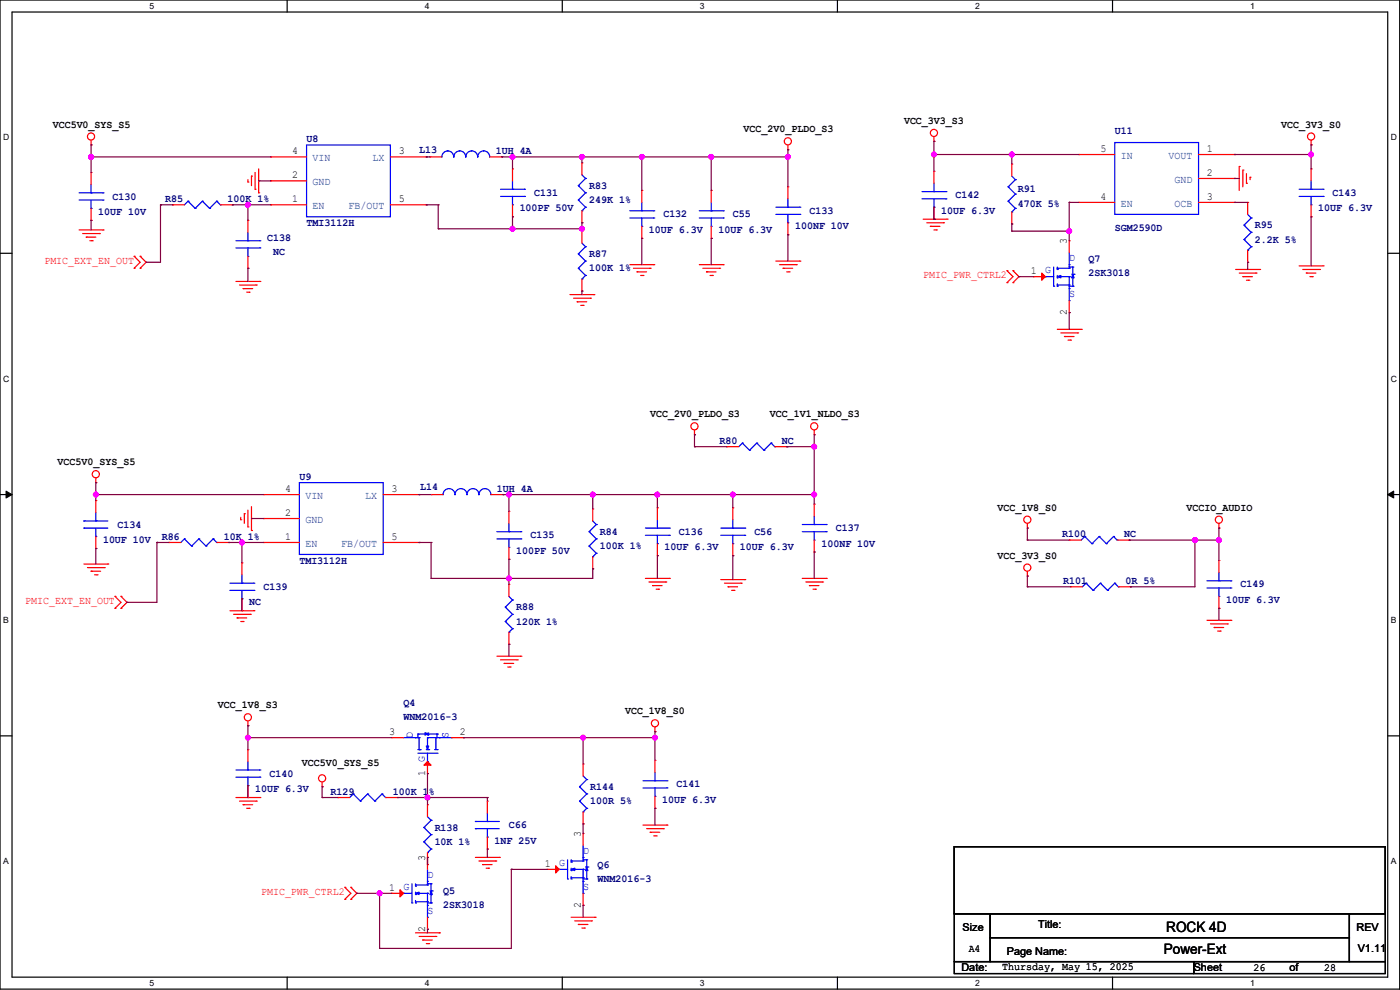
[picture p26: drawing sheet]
<svg xmlns="http://www.w3.org/2000/svg" width="594mm" height="420mm" viewBox="0 0 594 420" stroke-linecap="round" stroke-linejoin="round" font-family="sans-serif">
<defs><g id="words">
<g font-size="6.1">
<text x="494.8" y="395.2">ROCK 4D</text>
<text x="493.8" y="404.8">Power-Ext</text>
</g>
<g font-size="4.6">
<text x="383.6" y="52.6">VCC_3V3_S3</text>
<text x="22.4" y="54.2">VCC5V0_SYS_S5</text>
<text x="315.5" y="56.2">VCC_2V0_PLDO_S3</text>
<text x="543.6" y="54.2">VCC_3V3_S0</text>
<text x="124" y="65.5">4</text>
<text x="169.2" y="65.5">3</text>
<text x="466.9" y="64.5">5</text>
<text x="512.1" y="64.5">1</text>
<text x="124" y="75.7">2</text>
<text x="512.1" y="74.7">2</text>
<text x="124" y="85.9">1</text>
<text x="169.2" y="85.9">5</text>
<text x="466.9" y="84.8">4</text>
<text x="512.1" y="84.8">3</text>
<text x="452.6" y="103.7" transform="rotate(-90 452.6 103.7)">3</text>
<text x="437.4" y="116.3">1</text>
<text x="452.6" y="133.6" transform="rotate(-90 452.6 133.6)">2</text>
<text x="275.9" y="177.1">VCC_2V0_PLDO_S3</text>
<text x="326.7" y="177.1">VCC_1V1_NLDO_S3</text>
<text x="24.4" y="197.4">VCC5V0_SYS_S5</text>
<text x="120.9" y="208.8">4</text>
<text x="166.1" y="208.8">3</text>
<text x="120.9" y="218.9">2</text>
<text x="423.2" y="216.7">VCC_1V8_S0</text>
<text x="503.4" y="216.7">VCCIO_AUDIO</text>
<text x="120.9" y="229.1">1</text>
<text x="166.1" y="229.1">5</text>
<text x="423.2" y="237">VCC_3V3_S0</text>
<text x="92.5" y="300.5">VCC_1V8_S3</text>
<text x="265.2" y="303.1">VCC_1V8_S0</text>
<text x="165.1" y="311.9">3</text>
<text x="195.1" y="311.9">2</text>
<text x="128" y="324.9">VCC5V0_SYS_S5</text>
<text x="180.3" y="329.2" transform="rotate(-90 180.3 329.2)">1</text>
<text x="246.4" y="355.1" transform="rotate(-90 246.4 355.1)">3</text>
<text x="180.3" y="365.3" transform="rotate(-90 180.3 365.3)">3</text>
<text x="231.2" y="367.8">1</text>
<text x="165.1" y="378">1</text>
<text x="246.4" y="385.1" transform="rotate(-90 246.4 385.1)">2</text>
<text x="180.3" y="395.2" transform="rotate(-90 180.3 395.2)">2</text>
<text x="408.4" y="394.8">Size</text>
<text x="440.4" y="393.8">Title:</text>
<text x="575.6" y="394.8">REV</text>
<text x="411" y="404">A4</text>
<text x="427.2" y="404.9">Page Name:</text>
<text x="576.1" y="403.9">V1.11</text>
<text x="407.9" y="412">Date:</text>
<text x="425.2" y="411.6">Thursday, May 15, 2025</text>
<text x="506.5" y="412">Sheet</text>
<text x="531.9" y="412.1">26</text>
<text x="547.1" y="412">of</text>
<text x="561.9" y="412.1">28</text>
</g>
<g font-size="4.6" fill="#000080">
<text x="473" y="56.7">U11</text>
<text x="130.1" y="60.3">U8</text>
<text x="177.8" y="64.8">L13</text>
<text x="210.3" y="65.3">1UH 4A</text>
<text x="226.6" y="83.1">C131</text>
<text x="250" y="80.1">R83</text>
<text x="431.8" y="81.6">R91</text>
<text x="565.4" y="83.1">C143</text>
<text x="47.8" y="84.6">C130</text>
<text x="70.1" y="85.7">R85</text>
<text x="96.5" y="85.7">100K 1%</text>
<text x="220.5" y="89.7">100PF 50V</text>
<text x="250" y="86.2">249K 1%</text>
<text x="405.4" y="84.1">C142</text>
<text x="431.8" y="87.7">470K 5%</text>
<text x="559.3" y="89.7">10UF 6.3V</text>
<text x="41.7" y="91.2">10UF 10V</text>
<text x="130.1" y="95.8">TMI3112H</text>
<text x="281.5" y="92.3">C132</text>
<text x="310.9" y="92.3">C55</text>
<text x="343.4" y="90.7">C133</text>
<text x="399.3" y="90.7">10UF 6.3V</text>
<text x="275.4" y="98.9">10UF 6.3V</text>
<text x="304.8" y="98.9">10UF 6.3V</text>
<text x="337.3" y="97.3">100NF 10V</text>
<text x="473" y="97.9">SGM2590D</text>
<text x="532.4" y="96.8">R95</text>
<text x="113.3" y="102.4">C138</text>
<text x="532.4" y="102.9">2.2K 5%</text>
<text x="115.8" y="108">NC</text>
<text x="250" y="109">R87</text>
<text x="461.8" y="111.1">Q7</text>
<text x="250" y="115.1">100K 1%</text>
<text x="461.8" y="117.2">2SK3018</text>
<text x="305.3" y="188.3">R80</text>
<text x="331.7" y="188.3">NC</text>
<text x="127" y="203.5">U9</text>
<text x="178.3" y="208.1">L14</text>
<text x="210.8" y="208.6">1UH 4A</text>
<text x="49.8" y="223.8">C134</text>
<text x="254.5" y="226.9">R84</text>
<text x="288.1" y="226.9">C136</text>
<text x="320.1" y="226.9">C56</text>
<text x="354.6" y="225.4">C137</text>
<text x="450.6" y="227.9">R100</text>
<text x="477" y="227.9">NC</text>
<text x="43.7" y="230.4">10UF 10V</text>
<text x="68.6" y="228.9">R86</text>
<text x="95" y="228.9">10K 1%</text>
<text x="225.1" y="228.4">C135</text>
<text x="254.5" y="233">100K 1%</text>
<text x="282" y="233.5">10UF 6.3V</text>
<text x="314" y="233.5">10UF 6.3V</text>
<text x="348.5" y="232">100NF 10V</text>
<text x="127" y="239.1">TMI3112H</text>
<text x="219" y="235">100PF 50V</text>
<text x="111.8" y="250.3">C139</text>
<text x="451.1" y="247.7">R101</text>
<text x="477.5" y="247.7">0R 5%</text>
<text x="526.3" y="249.2">C149</text>
<text x="105.7" y="256.9">NC</text>
<text x="520.2" y="255.8">10UF 6.3V</text>
<text x="219" y="258.9">R88</text>
<text x="219" y="265">120K 1%</text>
<text x="171.2" y="299.5">Q4</text>
<text x="171.2" y="305.6">WNM2016-3</text>
<text x="114.3" y="329.5">C140</text>
<text x="250.5" y="335.1">R144</text>
<text x="287" y="334.1">C141</text>
<text x="108.2" y="336.1">10UF 6.3V</text>
<text x="140.2" y="337.1">R129</text>
<text x="166.6" y="337.1">100K 1%</text>
<text x="250.5" y="341.2">100R 5%</text>
<text x="280.9" y="340.7">10UF 6.3V</text>
<text x="184.4" y="352.4">R138</text>
<text x="215.9" y="351.3">C66</text>
<text x="184.4" y="358.5">10K 1%</text>
<text x="209.8" y="357.9">1NF 25V</text>
<text x="253.5" y="368.1">Q6</text>
<text x="253.5" y="374.2">WNM2016-3</text>
<text x="188" y="379.3">Q5</text>
<text x="188" y="385.4">2SK3018</text>
</g>
<g font-size="4.6" fill="#004080">
<text x="132.6" y="68.4">VIN</text>
<text x="158" y="68.4">LX</text>
<text x="475.5" y="67.4">IN</text>
<text x="495.8" y="67.4">VOUT</text>
<text x="498.4" y="77.5">GND</text>
<text x="132.6" y="78.5">GND</text>
<text x="132.6" y="88.7">EN</text>
<text x="147.8" y="88.7">FB/OUT</text>
<text x="475.5" y="87.7">EN</text>
<text x="498.4" y="87.7">OCB</text>
<text x="129.6" y="211.6">VIN</text>
<text x="155" y="211.6">LX</text>
<text x="129.6" y="221.8">GND</text>
<text x="129.6" y="232">EN</text>
<text x="144.8" y="232">FB/OUT</text>
</g>
<g font-size="4.6" fill="#f00">
<text x="18.8" y="111.9">PMIC_EXT_EN_OUT</text>
<text x="391.7" y="118">PMIC_PWR_CTRL2</text>
<text x="10.7" y="256.1">PMIC_EXT_EN_OUT</text>
<text x="110.8" y="379.6">PMIC_PWR_CTRL2</text>
</g>
<g font-size="4.6" fill="#00f">
<text x="453.7" y="110.9">D</text>
<text x="443.5" y="115.9">G</text>
<text x="453.7" y="126.1">S</text>
<text x="175.1" y="312.9" transform="rotate(-90 175.1 312.9)">D</text>
<text x="190.4" y="312.9" transform="rotate(-90 190.4 312.9)">S</text>
<text x="180.2" y="323.1" transform="rotate(-90 180.2 323.1)">G</text>
<text x="247.4" y="362.3">D</text>
<text x="237.3" y="367.4">G</text>
<text x="171.2" y="377.5">G</text>
<text x="181.4" y="372.5">D</text>
<text x="247.4" y="377.5">S</text>
<text x="181.4" y="387.7">S</text>
</g>
<g font-size="3.6">
<text x="63.5" y="3.8">5</text>
<text x="180.2" y="3.8">4</text>
<text x="296.9" y="3.8">3</text>
<text x="413.7" y="3.8">2</text>
<text x="530.4" y="3.8">1</text>
<text x="1.3" y="59.5">D</text>
<text x="590.1" y="59.5">D</text>
<text x="1.3" y="161.9">C</text>
<text x="590.1" y="161.9">C</text>
<text x="1.3" y="264.3">B</text>
<text x="590.1" y="264.3">B</text>
<text x="1.3" y="366.6">A</text>
<text x="590.1" y="366.6">A</text>
<text x="63.5" y="418.3">5</text>
<text x="180.2" y="418.3">4</text>
<text x="296.9" y="418.3">3</text>
<text x="413.7" y="418.3">2</text>
<text x="530.4" y="418.3">1</text>
</g>
</g></defs>
<path d="M0 0h593.9v419.6h-593.9zM5.1 5.1h583.7v409.4h-583.7z" fill="none" stroke="#000" stroke-width=".51"/>
<g fill="#fff">
<path d="M63.5 .5h2v4.1h-2z"/>
<path d="M63.5 415.1h2v4h-2z"/>
</g>
<path d="M121.8 0v5.1M121.8 414.5v5.1" fill="none" stroke="#000" stroke-width=".51"/>
<g fill="#fff">
<path d="M180.2 .5h2v4.1h-2z"/>
<path d="M180.2 415.1h2v4h-2z"/>
</g>
<path d="M238.6 0v5.1M238.6 414.5v5.1" fill="none" stroke="#000" stroke-width=".51"/>
<g fill="#fff">
<path d="M296.9 .5h2.1v4.1h-2.1z"/>
<path d="M296.9 415.1h2.1v4h-2.1z"/>
</g>
<path d="M355.3 0v5.1M355.3 414.5v5.1" fill="none" stroke="#000" stroke-width=".51"/>
<g fill="#fff">
<path d="M413.7 .5h2v4.1h-2z"/>
<path d="M413.7 415.1h2v4h-2z"/>
</g>
<path d="M472 0v5.1M472 414.5v5.1" fill="none" stroke="#000" stroke-width=".51"/>
<g fill="#fff">
<path d="M530.4 .5h2v4.1h-2z"/>
<path d="M530.4 415.1h2v4h-2z"/>
<path d="M1.3 56.3h2.6v4h-2.6z"/>
<path d="M590.1 56.3h2.6v4h-2.6z"/>
<path d="M1.3 158.6h2.6v4.1h-2.6z"/>
<path d="M590.1 158.6h2.6v4.1h-2.6z"/>
</g>
<path d="M0 107.5h5.1M588.8 107.5h5.1" fill="none" stroke="#000" stroke-width=".51"/>
<g fill="#fff">
<path d="M1.3 261h2.4v4.1h-2.4z"/>
<path d="M590.1 261h2.4v4.1h-2.4z"/>
</g>
<path d="M0 209.8h5.1M588.8 209.8h5.1" fill="none" stroke="#000" stroke-width=".51"/>
<path d="M2.6 208.3l2.5 1.5-2.5 1.5zM588.8 209.8l2.5-1.5v3z" fill="#000" stroke="#000" stroke-width=".42"/>
<g fill="#fff">
<path d="M1.3 363.4h2.4v4h-2.4z"/>
<path d="M590.1 363.4h2.4v4h-2.4z"/>
</g>
<path d="M0 312.2h5.1M588.8 312.2h5.1" fill="none" stroke="#000" stroke-width=".51"/>
<path d="M396.3 57.9v2.1" fill="none" stroke="#f00" stroke-width=".51"/>
<circle cx="396.3" cy="60" r=".25" fill="#f00"/>
<g fill="none" stroke="#f00" stroke-width=".51">
<path d="M556.3 59.5v2"/>
<circle cx="396.3" cy="56.4" r="1.51"/>
</g>
<circle cx="556.3" cy="61.5" r=".25" fill="#f00"/>
<g fill="none" stroke="#f00" stroke-width=".51">
<path d="M525.8 70.6v10.2"/>
<circle cx="556.3" cy="57.9" r="1.51"/>
</g>
<circle cx="525.8" cy="70.6" r=".25" fill="#f00"/>
<path d="M527.3 72.2v7.1" fill="none" stroke="#f00" stroke-width=".51"/>
<circle cx="527.3" cy="72.2" r=".25" fill="#f00"/>
<path d="M528.8 73.7v4" fill="none" stroke="#f00" stroke-width=".51"/>
<circle cx="528.8" cy="77.7" r=".25" fill="#f00"/>
<path d="M530.4 75.2v1" fill="none" stroke="#f00" stroke-width=".51"/>
<circle cx="530.4" cy="75.2" r=".25" fill="#f00"/>
<path d="M391.7 93h10.1" fill="none" stroke="#f00" stroke-width=".51"/>
<circle cx="401.8" cy="93" r=".25" fill="#f00"/>
<path d="M393.2 94.5h7.1" fill="none" stroke="#f00" stroke-width=".51"/>
<circle cx="400.3" cy="94.5" r=".25" fill="#f00"/>
<path d="M394.7 96h4.1" fill="none" stroke="#f00" stroke-width=".51"/>
<circle cx="394.7" cy="96" r=".25" fill="#f00"/>
<path d="M396.3 97.6h1" fill="none" stroke="#f00" stroke-width=".51"/>
<circle cx="397.3" cy="97.6" r=".25" fill="#f00"/>
<path d="M551.2 112.8h10.2" fill="none" stroke="#f00" stroke-width=".51"/>
<circle cx="561.4" cy="112.8" r=".25" fill="#f00"/>
<path d="M552.7 114.3h7.1" fill="none" stroke="#f00" stroke-width=".51"/>
<circle cx="559.8" cy="114.3" r=".25" fill="#f00"/>
<path d="M554.2 115.8h4.1" fill="none" stroke="#f00" stroke-width=".51"/>
<circle cx="554.2" cy="115.8" r=".25" fill="#f00"/>
<path d="M555.8 117.4h1" fill="none" stroke="#f00" stroke-width=".51"/>
<circle cx="556.8" cy="117.4" r=".25" fill="#f00"/>
<path d="M524.3 114.3h10.1" fill="none" stroke="#f00" stroke-width=".51"/>
<circle cx="534.4" cy="114.3" r=".25" fill="#f00"/>
<path d="M525.8 115.8h7.1" fill="none" stroke="#f00" stroke-width=".51"/>
<circle cx="532.9" cy="115.8" r=".25" fill="#f00"/>
<path d="M527.3 117.4h4.1" fill="none" stroke="#f00" stroke-width=".51"/>
<circle cx="527.3" cy="117.4" r=".25" fill="#f00"/>
<path d="M528.8 118.9h1.1" fill="none" stroke="#f00" stroke-width=".51"/>
<circle cx="529.9" cy="118.9" r=".25" fill="#f00"/>
<path d="M106.7 214.9v10.2" fill="none" stroke="#f00" stroke-width=".51"/>
<circle cx="106.7" cy="225.1" r=".25" fill="#f00"/>
<path d="M105.2 216.4v7.1" fill="none" stroke="#f00" stroke-width=".51"/>
<circle cx="105.2" cy="223.5" r=".25" fill="#f00"/>
<path d="M103.7 218v4" fill="none" stroke="#f00" stroke-width=".51"/>
<circle cx="103.7" cy="218" r=".25" fill="#f00"/>
<path d="M102.1 219.5v1" fill="none" stroke="#f00" stroke-width=".51"/>
<circle cx="102.1" cy="220.5" r=".25" fill="#f00"/>
<path d="M35.6 239.3h10.1" fill="none" stroke="#f00" stroke-width=".51"/>
<circle cx="45.7" cy="239.3" r=".25" fill="#f00"/>
<path d="M37.1 240.8h7.1" fill="none" stroke="#f00" stroke-width=".51"/>
<circle cx="44.2" cy="240.8" r=".25" fill="#f00"/>
<path d="M38.6 242.3h4.1" fill="none" stroke="#f00" stroke-width=".51"/>
<circle cx="38.6" cy="242.3" r=".25" fill="#f00"/>
<path d="M40.2 243.9h1" fill="none" stroke="#f00" stroke-width=".51"/>
<circle cx="41.2" cy="243.9" r=".25" fill="#f00"/>
<path d="M273.8 245.4h10.2" fill="none" stroke="#f00" stroke-width=".51"/>
<circle cx="284" cy="245.4" r=".25" fill="#f00"/>
<path d="M275.4 246.9h7.1" fill="none" stroke="#f00" stroke-width=".51"/>
<circle cx="282.5" cy="246.9" r=".25" fill="#f00"/>
<path d="M276.9 248.4h4" fill="none" stroke="#f00" stroke-width=".51"/>
<circle cx="276.9" cy="248.4" r=".25" fill="#f00"/>
<path d="M278.4 250h1" fill="none" stroke="#f00" stroke-width=".51"/>
<circle cx="279.4" cy="250" r=".25" fill="#f00"/>
<path d="M97.6 259.1h10.1" fill="none" stroke="#f00" stroke-width=".51"/>
<circle cx="107.7" cy="259.1" r=".25" fill="#f00"/>
<path d="M99.1 260.6h7.1" fill="none" stroke="#f00" stroke-width=".51"/>
<circle cx="106.2" cy="260.6" r=".25" fill="#f00"/>
<path d="M100.6 262.1h4.1" fill="none" stroke="#f00" stroke-width=".51"/>
<circle cx="100.6" cy="262.1" r=".25" fill="#f00"/>
<path d="M102.1 263.7h1" fill="none" stroke="#f00" stroke-width=".51"/>
<circle cx="103.1" cy="263.7" r=".25" fill="#f00"/>
<path d="M210.8 278.4h10.2" fill="none" stroke="#f00" stroke-width=".51"/>
<circle cx="221" cy="278.4" r=".25" fill="#f00"/>
<path d="M212.4 279.9h7.1" fill="none" stroke="#f00" stroke-width=".51"/>
<circle cx="219.5" cy="279.9" r=".25" fill="#f00"/>
<path d="M213.9 281.5h4.1" fill="none" stroke="#f00" stroke-width=".51"/>
<circle cx="213.9" cy="281.5" r=".25" fill="#f00"/>
<path d="M215.4 283h1" fill="none" stroke="#f00" stroke-width=".51"/>
<circle cx="216.4" cy="283" r=".25" fill="#f00"/>
<path d="M345.5 182.4v2" fill="none" stroke="#f00" stroke-width=".51"/>
<circle cx="345.5" cy="184.4" r=".25" fill="#f00"/>
<g fill="none" stroke="#f00" stroke-width=".51">
<path d="M109.7 71.6v10.2"/>
<circle cx="345.5" cy="180.9" r="1.51"/>
</g>
<circle cx="109.7" cy="81.8" r=".25" fill="#f00"/>
<path d="M108.2 73.2v7.1" fill="none" stroke="#f00" stroke-width=".51"/>
<circle cx="108.2" cy="80.3" r=".25" fill="#f00"/>
<path d="M106.7 74.7v4.1" fill="none" stroke="#f00" stroke-width=".51"/>
<circle cx="106.7" cy="74.7" r=".25" fill="#f00"/>
<path d="M105.2 76.2v1" fill="none" stroke="#f00" stroke-width=".51"/>
<circle cx="105.2" cy="77.2" r=".25" fill="#f00"/>
<path d="M33.5 97.6h10.2" fill="none" stroke="#f00" stroke-width=".51"/>
<circle cx="43.7" cy="97.6" r=".25" fill="#f00"/>
<path d="M35.1 99.1h7.1" fill="none" stroke="#f00" stroke-width=".51"/>
<circle cx="42.2" cy="99.1" r=".25" fill="#f00"/>
<path d="M36.6 100.6h4.1" fill="none" stroke="#f00" stroke-width=".51"/>
<circle cx="36.6" cy="100.6" r=".25" fill="#f00"/>
<path d="M38.1 102.1h1" fill="none" stroke="#f00" stroke-width=".51"/>
<circle cx="39.1" cy="102.1" r=".25" fill="#f00"/>
<path d="M267.2 112.3h10.2" fill="none" stroke="#f00" stroke-width=".51"/>
<circle cx="277.4" cy="112.3" r=".25" fill="#f00"/>
<path d="M268.8 113.8h7.1" fill="none" stroke="#f00" stroke-width=".51"/>
<circle cx="275.9" cy="113.8" r=".25" fill="#f00"/>
<path d="M270.3 115.3h4" fill="none" stroke="#f00" stroke-width=".51"/>
<circle cx="270.3" cy="115.3" r=".25" fill="#f00"/>
<path d="M271.8 116.9h1" fill="none" stroke="#f00" stroke-width=".51"/>
<circle cx="272.8" cy="116.9" r=".25" fill="#f00"/>
<path d="M329.2 110.8h10.2" fill="none" stroke="#f00" stroke-width=".51"/>
<circle cx="339.4" cy="110.8" r=".25" fill="#f00"/>
<path d="M330.7 112.3h7.1" fill="none" stroke="#f00" stroke-width=".51"/>
<circle cx="337.8" cy="112.3" r=".25" fill="#f00"/>
<path d="M332.3 113.8h4" fill="none" stroke="#f00" stroke-width=".51"/>
<circle cx="332.3" cy="113.8" r=".25" fill="#f00"/>
<path d="M333.8 115.3h1" fill="none" stroke="#f00" stroke-width=".51"/>
<circle cx="334.8" cy="115.3" r=".25" fill="#f00"/>
<path d="M100.1 119.4h10.2" fill="none" stroke="#f00" stroke-width=".51"/>
<circle cx="110.3" cy="119.4" r=".25" fill="#f00"/>
<path d="M101.6 120.9h7.1" fill="none" stroke="#f00" stroke-width=".51"/>
<circle cx="108.7" cy="120.9" r=".25" fill="#f00"/>
<path d="M103.1 122.4h4.1" fill="none" stroke="#f00" stroke-width=".51"/>
<circle cx="103.1" cy="122.4" r=".25" fill="#f00"/>
<path d="M104.7 124h1" fill="none" stroke="#f00" stroke-width=".51"/>
<circle cx="105.7" cy="124" r=".25" fill="#f00"/>
<path d="M241.8 125h10.2" fill="none" stroke="#f00" stroke-width=".51"/>
<circle cx="252" cy="125" r=".25" fill="#f00"/>
<path d="M243.4 126.5h7.1" fill="none" stroke="#f00" stroke-width=".51"/>
<circle cx="250.5" cy="126.5" r=".25" fill="#f00"/>
<path d="M244.9 128h4" fill="none" stroke="#f00" stroke-width=".51"/>
<circle cx="244.9" cy="128" r=".25" fill="#f00"/>
<path d="M246.4 129.6h1" fill="none" stroke="#f00" stroke-width=".51"/>
<circle cx="247.4" cy="129.6" r=".25" fill="#f00"/>
<path d="M294.7 182.4v2" fill="none" stroke="#f00" stroke-width=".51"/>
<circle cx="294.7" cy="184.4" r=".25" fill="#f00"/>
<g fill="none" stroke="#f00" stroke-width=".51">
<path d="M38.6 59.5v2"/>
<circle cx="294.7" cy="180.9" r="1.51"/>
</g>
<circle cx="38.6" cy="61.5" r=".25" fill="#f00"/>
<g fill="none" stroke="#f00" stroke-width=".51">
<path d="M40.7 202.7v2"/>
<circle cx="38.6" cy="57.9" r="1.51"/>
</g>
<circle cx="40.7" cy="204.7" r=".25" fill="#f00"/>
<g fill="none" stroke="#f00" stroke-width=".51">
<path d="M334.3 61.5v2"/>
<circle cx="40.7" cy="201.2" r="1.51"/>
</g>
<circle cx="334.3" cy="63.5" r=".25" fill="#f00"/>
<g fill="none" stroke="#f00" stroke-width=".51">
<path d="M435.9 222v2"/>
<circle cx="334.3" cy="60" r="1.51"/>
</g>
<circle cx="435.9" cy="224" r=".25" fill="#f00"/>
<g fill="none" stroke="#f00" stroke-width=".51">
<path d="M517.2 222v2"/>
<circle cx="435.9" cy="220.5" r="1.51"/>
</g>
<circle cx="517.2" cy="224" r=".25" fill="#f00"/>
<g fill="none" stroke="#f00" stroke-width=".51">
<path d="M435.9 242.3v2.1"/>
<circle cx="517.2" cy="220.5" r="1.51"/>
</g>
<circle cx="435.9" cy="244.4" r=".25" fill="#f00"/>
<g fill="none" stroke="#f00" stroke-width=".51">
<path d="M512.1 263.2h10.1"/>
<circle cx="435.9" cy="240.8" r="1.51"/>
</g>
<circle cx="522.2" cy="263.2" r=".25" fill="#f00"/>
<path d="M513.6 264.7h7.1" fill="none" stroke="#f00" stroke-width=".51"/>
<circle cx="520.7" cy="264.7" r=".25" fill="#f00"/>
<path d="M515.1 266.2h4.1" fill="none" stroke="#f00" stroke-width=".51"/>
<circle cx="515.1" cy="266.2" r=".25" fill="#f00"/>
<path d="M516.7 267.7h1" fill="none" stroke="#f00" stroke-width=".51"/>
<circle cx="517.7" cy="267.7" r=".25" fill="#f00"/>
<path d="M340.4 245.4h10.1" fill="none" stroke="#f00" stroke-width=".51"/>
<circle cx="350.5" cy="245.4" r=".25" fill="#f00"/>
<path d="M341.9 246.9h7.1" fill="none" stroke="#f00" stroke-width=".51"/>
<circle cx="349" cy="246.9" r=".25" fill="#f00"/>
<path d="M343.4 248.4h4.1" fill="none" stroke="#f00" stroke-width=".51"/>
<circle cx="343.4" cy="248.4" r=".25" fill="#f00"/>
<path d="M345 250h1" fill="none" stroke="#f00" stroke-width=".51"/>
<circle cx="346" cy="250" r=".25" fill="#f00"/>
<path d="M296.7 112.3h10.2" fill="none" stroke="#f00" stroke-width=".51"/>
<circle cx="306.9" cy="112.3" r=".25" fill="#f00"/>
<path d="M298.2 113.8h7.1" fill="none" stroke="#f00" stroke-width=".51"/>
<circle cx="305.3" cy="113.8" r=".25" fill="#f00"/>
<path d="M299.7 115.3h4.1" fill="none" stroke="#f00" stroke-width=".51"/>
<circle cx="299.7" cy="115.3" r=".25" fill="#f00"/>
<path d="M301.3 116.9h1" fill="none" stroke="#f00" stroke-width=".51"/>
<circle cx="302.3" cy="116.9" r=".25" fill="#f00"/>
<path d="M305.8 245.9h10.2" fill="none" stroke="#f00" stroke-width=".51"/>
<circle cx="316" cy="245.9" r=".25" fill="#f00"/>
<path d="M307.4 247.4h7.1" fill="none" stroke="#f00" stroke-width=".51"/>
<circle cx="314.5" cy="247.4" r=".25" fill="#f00"/>
<path d="M308.9 248.9h4" fill="none" stroke="#f00" stroke-width=".51"/>
<circle cx="308.9" cy="248.9" r=".25" fill="#f00"/>
<path d="M310.4 250.5h1" fill="none" stroke="#f00" stroke-width=".51"/>
<circle cx="311.4" cy="250.5" r=".25" fill="#f00"/>
<path d="M242.3 389.1h10.2" fill="none" stroke="#f00" stroke-width=".51"/>
<circle cx="252.5" cy="389.1" r=".25" fill="#f00"/>
<path d="M243.9 390.7h7.1" fill="none" stroke="#f00" stroke-width=".51"/>
<circle cx="251" cy="390.7" r=".25" fill="#f00"/>
<path d="M245.4 392.2h4" fill="none" stroke="#f00" stroke-width=".51"/>
<circle cx="245.4" cy="392.2" r=".25" fill="#f00"/>
<path d="M246.9 393.7h1" fill="none" stroke="#f00" stroke-width=".51"/>
<circle cx="247.9" cy="393.7" r=".25" fill="#f00"/>
<path d="M277.9 308.4v2" fill="none" stroke="#f00" stroke-width=".51"/>
<circle cx="277.9" cy="310.4" r=".25" fill="#f00"/>
<g fill="none" stroke="#f00" stroke-width=".51">
<path d="M136.7 331.7v2.1"/>
<circle cx="277.9" cy="306.8" r="1.51"/>
</g>
<circle cx="136.7" cy="333.8" r=".25" fill="#f00"/>
<g fill="none" stroke="#f00" stroke-width=".51">
<path d="M100.1 338.3h10.2"/>
<circle cx="136.7" cy="330.2" r="1.51"/>
</g>
<circle cx="110.3" cy="338.3" r=".25" fill="#f00"/>
<path d="M101.6 339.9h7.1" fill="none" stroke="#f00" stroke-width=".51"/>
<circle cx="108.7" cy="339.9" r=".25" fill="#f00"/>
<path d="M103.1 341.4h4.1" fill="none" stroke="#f00" stroke-width=".51"/>
<circle cx="103.1" cy="341.4" r=".25" fill="#f00"/>
<path d="M104.7 342.9h1" fill="none" stroke="#f00" stroke-width=".51"/>
<circle cx="105.7" cy="342.9" r=".25" fill="#f00"/>
<path d="M201.7 363.7h10.2" fill="none" stroke="#f00" stroke-width=".51"/>
<circle cx="211.9" cy="363.7" r=".25" fill="#f00"/>
<path d="M203.2 365.3h7.1" fill="none" stroke="#f00" stroke-width=".51"/>
<circle cx="210.3" cy="365.3" r=".25" fill="#f00"/>
<path d="M204.7 366.8h4.1" fill="none" stroke="#f00" stroke-width=".51"/>
<circle cx="204.7" cy="366.8" r=".25" fill="#f00"/>
<path d="M206.3 368.3h1" fill="none" stroke="#f00" stroke-width=".51"/>
<circle cx="207.3" cy="368.3" r=".25" fill="#f00"/>
<path d="M176.3 395.8h10.2" fill="none" stroke="#f00" stroke-width=".51"/>
<circle cx="186.5" cy="395.8" r=".25" fill="#f00"/>
<path d="M177.8 397.3h7.1" fill="none" stroke="#f00" stroke-width=".51"/>
<circle cx="184.9" cy="397.3" r=".25" fill="#f00"/>
<path d="M179.3 398.8h4.1" fill="none" stroke="#f00" stroke-width=".51"/>
<circle cx="179.3" cy="398.8" r=".25" fill="#f00"/>
<path d="M180.9 400.3h1" fill="none" stroke="#f00" stroke-width=".51"/>
<circle cx="181.9" cy="400.3" r=".25" fill="#f00"/>
<path d="M105.2 305.8v2.1" fill="none" stroke="#f00" stroke-width=".51"/>
<circle cx="105.2" cy="307.9" r=".25" fill="#f00"/>
<g fill="none" stroke="#f00" stroke-width=".51">
<path d="M272.8 350h10.2"/>
<circle cx="105.2" cy="304.3" r="1.51"/>
</g>
<circle cx="283" cy="350" r=".25" fill="#f00"/>
<path d="M274.3 351.6h7.2" fill="none" stroke="#f00" stroke-width=".51"/>
<circle cx="281.5" cy="351.6" r=".25" fill="#f00"/>
<path d="M275.9 353.1h4" fill="none" stroke="#f00" stroke-width=".51"/>
<circle cx="275.9" cy="353.1" r=".25" fill="#f00"/>
<path d="M277.4 354.6h1" fill="none" stroke="#f00" stroke-width=".51"/>
<circle cx="278.4" cy="354.6" r=".25" fill="#f00"/>
<path d="M448.6 139.7h10.1" fill="none" stroke="#f00" stroke-width=".51"/>
<circle cx="458.7" cy="139.7" r=".25" fill="#f00"/>
<path d="M450.1 141.2h7.1" fill="none" stroke="#f00" stroke-width=".51"/>
<circle cx="457.2" cy="141.2" r=".25" fill="#f00"/>
<path d="M451.6 142.8h4.1" fill="none" stroke="#f00" stroke-width=".51"/>
<circle cx="451.6" cy="142.8" r=".25" fill="#f00"/>
<path d="M453.2 144.3h1" fill="none" stroke="#f00" stroke-width=".51"/>
<circle cx="454.2" cy="144.3" r=".25" fill="#f00"/>
<path d="M62 111.3l-2.5 2.5" fill="none" stroke="#f00" stroke-width=".51"/>
<circle cx="59.5" cy="113.8" r=".25" fill="#f00"/>
<path d="M59.5 108.7l2.5 2.6" fill="none" stroke="#f00" stroke-width=".51"/>
<circle cx="59.5" cy="108.7" r=".25" fill="#f00"/>
<path d="M56.9 108.7l2.6 2.6" fill="none" stroke="#f00" stroke-width=".51"/>
<circle cx="56.9" cy="108.7" r=".25" fill="#f00"/>
<path d="M59.5 111.3l-2.6 2.5" fill="none" stroke="#f00" stroke-width=".51"/>
<circle cx="56.9" cy="113.8" r=".25" fill="#f00"/>
<path d="M151.4 379l-2.5 2.5" fill="none" stroke="#f00" stroke-width=".51"/>
<circle cx="148.9" cy="381.5" r=".25" fill="#f00"/>
<path d="M148.9 376.4l2.5 2.6" fill="none" stroke="#f00" stroke-width=".51"/>
<circle cx="148.9" cy="376.4" r=".25" fill="#f00"/>
<path d="M146.3 376.4l2.6 2.6" fill="none" stroke="#f00" stroke-width=".51"/>
<circle cx="146.3" cy="376.4" r=".25" fill="#f00"/>
<path d="M148.9 379l-2.6 2.5" fill="none" stroke="#f00" stroke-width=".51"/>
<circle cx="146.3" cy="381.5" r=".25" fill="#f00"/>
<path d="M432.3 117.4l-2.5 2.5" fill="none" stroke="#f00" stroke-width=".51"/>
<circle cx="429.8" cy="119.9" r=".25" fill="#f00"/>
<path d="M429.8 114.8l2.5 2.6" fill="none" stroke="#f00" stroke-width=".51"/>
<circle cx="429.8" cy="114.8" r=".25" fill="#f00"/>
<path d="M427.2 114.8l2.6 2.6" fill="none" stroke="#f00" stroke-width=".51"/>
<circle cx="427.2" cy="114.8" r=".25" fill="#f00"/>
<path d="M429.8 117.4l-2.6 2.5" fill="none" stroke="#f00" stroke-width=".51"/>
<circle cx="427.2" cy="119.9" r=".25" fill="#f00"/>
<path d="M53.9 255.5l-2.6 2.6" fill="none" stroke="#f00" stroke-width=".51"/>
<circle cx="51.3" cy="258.1" r=".25" fill="#f00"/>
<path d="M51.3 253l2.6 2.5" fill="none" stroke="#f00" stroke-width=".51"/>
<circle cx="51.3" cy="253" r=".25" fill="#f00"/>
<path d="M48.8 253l2.5 2.5" fill="none" stroke="#f00" stroke-width=".51"/>
<circle cx="48.8" cy="253" r=".25" fill="#f00"/>
<path d="M51.3 255.5l-2.5 2.6" fill="none" stroke="#f00" stroke-width=".51"/>
<circle cx="48.8" cy="258.1" r=".25" fill="#f00"/>
<path d="M404.9 359.2h182.9v28.4h-182.9zM404.9 387.6h15.2v20.3h-15.2zM420.1 387.6h152.4v10.2h-152.4zM420.1 397.8h152.4v10.1h-152.4zM572.5 387.6h15.3v20.3h-15.3zM404.9 407.9h101.6v5.1h-101.6zM506.5 407.9h81.3v5.1h-81.3z" fill="none" stroke="#000" stroke-width=".51"/>
<path d="M127 204.7h35.6v30.5h-35.6z" fill="none" stroke="#00f" stroke-width=".51"/>
<path d="M111.8 230.1h15.2" fill="none" stroke="#f00" stroke-width=".51"/>
<circle cx="111.8" cy="230.1" r=".25" fill="#f00"/>
<path d="M111.8 220h15.2" fill="none" stroke="#f00" stroke-width=".51"/>
<circle cx="111.8" cy="220" r=".25" fill="#f00"/>
<path d="M162.6 209.8h15.2" fill="none" stroke="#f00" stroke-width=".51"/>
<circle cx="177.8" cy="209.8" r=".25" fill="#f00"/>
<path d="M111.8 209.8h15.2" fill="none" stroke="#f00" stroke-width=".51"/>
<circle cx="111.8" cy="209.8" r=".25" fill="#f00"/>
<path d="M162.6 230.1h15.2" fill="none" stroke="#f00" stroke-width=".51"/>
<circle cx="177.8" cy="230.1" r=".25" fill="#f00"/>
<path d="M78.3 228.6l-1.6 1.5" fill="none" stroke="#00f" stroke-width=".51"/>
<circle cx="78.3" cy="228.6" r=".25" fill="#00f"/>
<path d="M78.3 228.6l3 3.1" fill="none" stroke="#00f" stroke-width=".51"/>
<circle cx="81.3" cy="231.7" r=".25" fill="#00f"/>
<path d="M84.3 228.6l-3 3.1" fill="none" stroke="#00f" stroke-width=".51"/>
<circle cx="84.3" cy="228.6" r=".25" fill="#00f"/>
<path d="M84.3 228.6l3.1 3.1" fill="none" stroke="#00f" stroke-width=".51"/>
<circle cx="87.4" cy="231.7" r=".25" fill="#00f"/>
<path d="M90.4 228.6l-3 3.1" fill="none" stroke="#00f" stroke-width=".51"/>
<circle cx="90.4" cy="228.6" r=".25" fill="#00f"/>
<path d="M90.4 228.6l1.6 1.5" fill="none" stroke="#00f" stroke-width=".51"/>
<circle cx="92" cy="230.1" r=".25" fill="#00f"/>
<path d="M71.6 230.1h5.1" fill="none" stroke="#f00" stroke-width=".51"/>
<circle cx="71.6" cy="230.1" r=".25" fill="#f00"/>
<path d="M92 230.1h5" fill="none" stroke="#f00" stroke-width=".51"/>
<circle cx="97" cy="230.1" r=".25" fill="#f00"/>
<path d="M79.8 85.4l-1.5 1.5" fill="none" stroke="#00f" stroke-width=".51"/>
<circle cx="79.8" cy="85.4" r=".25" fill="#00f"/>
<path d="M79.8 85.4l3 3" fill="none" stroke="#00f" stroke-width=".51"/>
<circle cx="82.8" cy="88.4" r=".25" fill="#00f"/>
<path d="M85.9 85.4l-3.1 3" fill="none" stroke="#00f" stroke-width=".51"/>
<circle cx="85.9" cy="85.4" r=".25" fill="#00f"/>
<path d="M85.9 85.4l3 3" fill="none" stroke="#00f" stroke-width=".51"/>
<circle cx="88.9" cy="88.4" r=".25" fill="#00f"/>
<path d="M92 85.4l-3.1 3" fill="none" stroke="#00f" stroke-width=".51"/>
<circle cx="92" cy="85.4" r=".25" fill="#00f"/>
<path d="M92 85.4l1.5 1.5" fill="none" stroke="#00f" stroke-width=".51"/>
<circle cx="93.5" cy="86.9" r=".25" fill="#00f"/>
<path d="M73.2 86.9h5.1" fill="none" stroke="#f00" stroke-width=".51"/>
<circle cx="73.2" cy="86.9" r=".25" fill="#f00"/>
<path d="M93.5 86.9h5.1" fill="none" stroke="#f00" stroke-width=".51"/>
<circle cx="98.6" cy="86.9" r=".25" fill="#f00"/>
<path d="M187.5 66.6a2.53 2.53 0 0 1 2.5-2.6 2.53 2.53 0 0 1 2.5 2.6h.1a2.53 2.53 0 0 1 2.5-2.6 2.53 2.53 0 0 1 2.5 2.6 2.53 2.53 0 0 1 2.6-2.6 2.53 2.53 0 0 1 2.5 2.6 2.53 2.53 0 0 1 2.6-2.6 2.53 2.53 0 0 1 2.5 2.6" fill="none" stroke="#00f" stroke-width=".51"/>
<path d="M182.4 66.6h5.1" fill="none" stroke="#f00" stroke-width=".51"/>
<circle cx="182.4" cy="66.6" r=".25" fill="#f00"/>
<path d="M207.8 66.6h5.1" fill="none" stroke="#f00" stroke-width=".51"/>
<circle cx="212.9" cy="66.6" r=".25" fill="#f00"/>
<path d="M217.4 83.3v3.6" fill="none" stroke="#00f" stroke-width=".51"/>
<circle cx="217.4" cy="86.9" r=".25" fill="#00f"/>
<path d="M217.4 76.7v3.6" fill="none" stroke="#00f" stroke-width=".51"/>
<circle cx="217.4" cy="80.3" r=".25" fill="#00f"/>
<path d="M212.4 83.3h10.1" fill="none" stroke="#00f" stroke-width=".51"/>
<circle cx="222.5" cy="83.3" r=".25" fill="#00f"/>
<path d="M212.4 80.3h10.1" fill="none" stroke="#00f" stroke-width=".51"/>
<circle cx="222.5" cy="80.3" r=".25" fill="#00f"/>
<path d="M217.4 71.6v5.1" fill="none" stroke="#f00" stroke-width=".51"/>
<circle cx="217.4" cy="71.6" r=".25" fill="#f00"/>
<path d="M217.4 86.9v5.1" fill="none" stroke="#f00" stroke-width=".51"/>
<circle cx="217.4" cy="92" r=".25" fill="#f00"/>
<path d="M251.5 221l1.5 1.5" fill="none" stroke="#00f" stroke-width=".51"/>
<circle cx="253" cy="222.5" r=".25" fill="#00f"/>
<path d="M253 222.5l-3 3.1" fill="none" stroke="#00f" stroke-width=".51"/>
<circle cx="250" cy="225.6" r=".25" fill="#00f"/>
<path d="M250 225.6l3 3" fill="none" stroke="#00f" stroke-width=".51"/>
<circle cx="253" cy="228.6" r=".25" fill="#00f"/>
<path d="M253 228.6l-3 3.1" fill="none" stroke="#00f" stroke-width=".51"/>
<circle cx="250" cy="231.7" r=".25" fill="#00f"/>
<path d="M250 231.7l3 3" fill="none" stroke="#00f" stroke-width=".51"/>
<circle cx="253" cy="234.7" r=".25" fill="#00f"/>
<path d="M253 234.7l-1.5 1.5" fill="none" stroke="#00f" stroke-width=".51"/>
<circle cx="251.5" cy="236.2" r=".25" fill="#00f"/>
<path d="M251.5 215.9v5.1" fill="none" stroke="#f00" stroke-width=".51"/>
<circle cx="251.5" cy="215.9" r=".25" fill="#f00"/>
<path d="M251.5 236.2v5.1" fill="none" stroke="#f00" stroke-width=".51"/>
<circle cx="251.5" cy="241.3" r=".25" fill="#f00"/>
<path d="M181.4 373.9v1.5" fill="none" stroke="#00f" stroke-width=".51"/>
<circle cx="181.4" cy="375.4" r=".25" fill="#00f"/>
<path d="M176.3 375.4h5.1" fill="none" stroke="#00f" stroke-width=".51"/>
<circle cx="176.3" cy="375.4" r=".25" fill="#00f"/>
<path d="M176.3 382.5h5.1" fill="none" stroke="#00f" stroke-width=".51"/>
<circle cx="181.4" cy="382.5" r=".25" fill="#00f"/>
<path d="M181.4 382.5v1.6" fill="none" stroke="#00f" stroke-width=".51"/>
<circle cx="181.4" cy="384.1" r=".25" fill="#00f"/>
<path d="M171.2 379h3.6" fill="none" stroke="#00f" stroke-width=".51"/>
<circle cx="171.2" cy="379" r=".25" fill="#00f"/>
<g fill="#00f" stroke="#00f" stroke-width=".51">
<path d="M176.3 379l1.5-.5v1z"/>
<path d="M182.9 378l.5 1.5h-1z"/>
</g>
<path d="M181.4 383.1h1.5" fill="none" stroke="#00f" stroke-width=".51"/>
<circle cx="182.9" cy="383.1" r=".25" fill="#00f"/>
<path d="M182.9 379.5v3.6" fill="none" stroke="#00f" stroke-width=".51"/>
<circle cx="182.9" cy="383.1" r=".25" fill="#00f"/>
<path d="M182.4 378h1" fill="none" stroke="#00f" stroke-width=".51"/>
<circle cx="183.4" cy="378" r=".25" fill="#00f"/>
<path d="M182.9 374.9v3.1" fill="none" stroke="#00f" stroke-width=".51"/>
<circle cx="182.9" cy="374.9" r=".25" fill="#00f"/>
<path d="M181.4 374.9h1.5" fill="none" stroke="#00f" stroke-width=".51"/>
<circle cx="181.4" cy="374.9" r=".25" fill="#00f"/>
<path d="M176.3 378.5v1" fill="none" stroke="#00f" stroke-width=".51"/>
<circle cx="176.3" cy="379.5" r=".25" fill="#00f"/>
<path d="M176.3 382v1.1" fill="none" stroke="#00f" stroke-width=".51"/>
<circle cx="176.3" cy="383.1" r=".25" fill="#00f"/>
<path d="M176.3 374.9v1" fill="none" stroke="#00f" stroke-width=".51"/>
<circle cx="176.3" cy="375.9" r=".25" fill="#00f"/>
<path d="M174.8 374.9v8.2" fill="none" stroke="#00f" stroke-width=".51"/>
<circle cx="174.8" cy="383.1" r=".25" fill="#00f"/>
<path d="M177.8 379h3.6" fill="none" stroke="#00f" stroke-width=".51"/>
<circle cx="181.4" cy="379" r=".25" fill="#00f"/>
<path d="M181.4 379v3.5" fill="none" stroke="#00f" stroke-width=".51"/>
<circle cx="181.4" cy="379" r=".25" fill="#00f"/>
<path d="M181.4 384.1v5" fill="none" stroke="#00f" stroke-width=".51"/>
<circle cx="181.4" cy="389.1" r=".25" fill="#00f"/>
<path d="M181.4 368.8v5.1" fill="none" stroke="#00f" stroke-width=".51"/>
<circle cx="181.4" cy="373.9" r=".25" fill="#00f"/>
<path d="M169.7 377.5l1.5 1.5-1.5 1.5z" fill="#f00" stroke="#f00" stroke-width=".51"/>
<path d="M166.1 379h5.1" fill="none" stroke="#f00" stroke-width=".51"/>
<circle cx="166.1" cy="379" r=".25" fill="#f00"/>
<path d="M181.4 389.1v5.1" fill="none" stroke="#f00" stroke-width=".51"/>
<circle cx="181.4" cy="394.2" r=".25" fill="#f00"/>
<path d="M181.4 363.7v5.1" fill="none" stroke="#f00" stroke-width=".51"/>
<circle cx="181.4" cy="363.7" r=".25" fill="#f00"/>
<path d="M310.9 227.1v3.6" fill="none" stroke="#00f" stroke-width=".51"/>
<circle cx="310.9" cy="230.7" r=".25" fill="#00f"/>
<path d="M310.9 220.5v3.5" fill="none" stroke="#00f" stroke-width=".51"/>
<circle cx="310.9" cy="224" r=".25" fill="#00f"/>
<path d="M305.8 227.1h10.2" fill="none" stroke="#00f" stroke-width=".51"/>
<circle cx="316" cy="227.1" r=".25" fill="#00f"/>
<path d="M305.8 224h10.2" fill="none" stroke="#00f" stroke-width=".51"/>
<circle cx="316" cy="224" r=".25" fill="#00f"/>
<path d="M310.9 215.4v5.1" fill="none" stroke="#f00" stroke-width=".51"/>
<circle cx="310.9" cy="215.4" r=".25" fill="#f00"/>
<path d="M310.9 230.7v5" fill="none" stroke="#f00" stroke-width=".51"/>
<circle cx="310.9" cy="235.7" r=".25" fill="#f00"/>
<path d="M277.9 334.3v3.5" fill="none" stroke="#00f" stroke-width=".51"/>
<circle cx="277.9" cy="337.8" r=".25" fill="#00f"/>
<path d="M277.9 327.7v3.5" fill="none" stroke="#00f" stroke-width=".51"/>
<circle cx="277.9" cy="331.2" r=".25" fill="#00f"/>
<path d="M272.8 334.3h10.2" fill="none" stroke="#00f" stroke-width=".51"/>
<circle cx="283" cy="334.3" r=".25" fill="#00f"/>
<path d="M272.8 331.2h10.2" fill="none" stroke="#00f" stroke-width=".51"/>
<circle cx="283" cy="331.2" r=".25" fill="#00f"/>
<path d="M277.9 322.6v5.1" fill="none" stroke="#f00" stroke-width=".51"/>
<circle cx="277.9" cy="322.6" r=".25" fill="#f00"/>
<path d="M277.9 337.8v5.1" fill="none" stroke="#f00" stroke-width=".51"/>
<circle cx="277.9" cy="342.9" r=".25" fill="#f00"/>
<path d="M215.9 253l1.5 1.5" fill="none" stroke="#00f" stroke-width=".51"/>
<circle cx="217.4" cy="254.5" r=".25" fill="#00f"/>
<path d="M217.4 254.5l-3 3.1" fill="none" stroke="#00f" stroke-width=".51"/>
<circle cx="214.4" cy="257.6" r=".25" fill="#00f"/>
<path d="M214.4 257.6l3 3" fill="none" stroke="#00f" stroke-width=".51"/>
<circle cx="217.4" cy="260.6" r=".25" fill="#00f"/>
<path d="M217.4 260.6l-3 3.1" fill="none" stroke="#00f" stroke-width=".51"/>
<circle cx="214.4" cy="263.7" r=".25" fill="#00f"/>
<path d="M214.4 263.7l3 3" fill="none" stroke="#00f" stroke-width=".51"/>
<circle cx="217.4" cy="266.7" r=".25" fill="#00f"/>
<path d="M217.4 266.7l-1.5 1.5" fill="none" stroke="#00f" stroke-width=".51"/>
<circle cx="215.9" cy="268.2" r=".25" fill="#00f"/>
<path d="M215.9 247.9v5.1" fill="none" stroke="#f00" stroke-width=".51"/>
<circle cx="215.9" cy="247.9" r=".25" fill="#f00"/>
<path d="M215.9 268.2v5.1" fill="none" stroke="#f00" stroke-width=".51"/>
<circle cx="215.9" cy="273.3" r=".25" fill="#f00"/>
<path d="M247.4 329.2l1.5 1.5" fill="none" stroke="#00f" stroke-width=".51"/>
<circle cx="248.9" cy="330.7" r=".25" fill="#00f"/>
<path d="M248.9 330.7l-3 3.1" fill="none" stroke="#00f" stroke-width=".51"/>
<circle cx="245.9" cy="333.8" r=".25" fill="#00f"/>
<path d="M245.9 333.8l3 3" fill="none" stroke="#00f" stroke-width=".51"/>
<circle cx="248.9" cy="336.8" r=".25" fill="#00f"/>
<path d="M248.9 336.8l-3 3.1" fill="none" stroke="#00f" stroke-width=".51"/>
<circle cx="245.9" cy="339.9" r=".25" fill="#00f"/>
<path d="M245.9 339.9l3 3" fill="none" stroke="#00f" stroke-width=".51"/>
<circle cx="248.9" cy="342.9" r=".25" fill="#00f"/>
<path d="M248.9 342.9l-1.5 1.5" fill="none" stroke="#00f" stroke-width=".51"/>
<circle cx="247.4" cy="344.4" r=".25" fill="#00f"/>
<path d="M247.4 324.1v5.1" fill="none" stroke="#f00" stroke-width=".51"/>
<circle cx="247.4" cy="324.1" r=".25" fill="#f00"/>
<path d="M247.4 344.4v5.1" fill="none" stroke="#f00" stroke-width=".51"/>
<circle cx="247.4" cy="349.5" r=".25" fill="#f00"/>
<path d="M149.9 336.8l-1.5 1.5" fill="none" stroke="#00f" stroke-width=".51"/>
<circle cx="149.9" cy="336.8" r=".25" fill="#00f"/>
<path d="M149.9 336.8l3 3.1" fill="none" stroke="#00f" stroke-width=".51"/>
<circle cx="152.9" cy="339.9" r=".25" fill="#00f"/>
<path d="M156 336.8l-3.1 3.1" fill="none" stroke="#00f" stroke-width=".51"/>
<circle cx="156" cy="336.8" r=".25" fill="#00f"/>
<path d="M156 336.8l3 3.1" fill="none" stroke="#00f" stroke-width=".51"/>
<circle cx="159" cy="339.9" r=".25" fill="#00f"/>
<path d="M162.1 336.8l-3.1 3.1" fill="none" stroke="#00f" stroke-width=".51"/>
<circle cx="162.1" cy="336.8" r=".25" fill="#00f"/>
<path d="M162.1 336.8l1.5 1.5" fill="none" stroke="#00f" stroke-width=".51"/>
<circle cx="163.6" cy="338.3" r=".25" fill="#00f"/>
<path d="M143.3 338.3h5.1" fill="none" stroke="#f00" stroke-width=".51"/>
<circle cx="143.3" cy="338.3" r=".25" fill="#f00"/>
<path d="M163.6 338.3h5.1" fill="none" stroke="#f00" stroke-width=".51"/>
<circle cx="168.7" cy="338.3" r=".25" fill="#f00"/>
<path d="M102.6 250.5v3.5" fill="none" stroke="#00f" stroke-width=".51"/>
<circle cx="102.6" cy="254" r=".25" fill="#00f"/>
<path d="M102.6 243.9v3.5" fill="none" stroke="#00f" stroke-width=".51"/>
<circle cx="102.6" cy="247.4" r=".25" fill="#00f"/>
<path d="M97.6 250.5h10.1" fill="none" stroke="#00f" stroke-width=".51"/>
<circle cx="107.7" cy="250.5" r=".25" fill="#00f"/>
<path d="M97.6 247.4h10.1" fill="none" stroke="#00f" stroke-width=".51"/>
<circle cx="107.7" cy="247.4" r=".25" fill="#00f"/>
<path d="M102.6 238.8v5.1" fill="none" stroke="#f00" stroke-width=".51"/>
<circle cx="102.6" cy="238.8" r=".25" fill="#f00"/>
<path d="M102.6 254v5.1" fill="none" stroke="#f00" stroke-width=".51"/>
<circle cx="102.6" cy="259.1" r=".25" fill="#f00"/>
<path d="M278.9 227.1v3.6" fill="none" stroke="#00f" stroke-width=".51"/>
<circle cx="278.9" cy="230.7" r=".25" fill="#00f"/>
<path d="M278.9 220.5v3.5" fill="none" stroke="#00f" stroke-width=".51"/>
<circle cx="278.9" cy="224" r=".25" fill="#00f"/>
<path d="M273.8 227.1h10.2" fill="none" stroke="#00f" stroke-width=".51"/>
<circle cx="284" cy="227.1" r=".25" fill="#00f"/>
<path d="M273.8 224h10.2" fill="none" stroke="#00f" stroke-width=".51"/>
<circle cx="284" cy="224" r=".25" fill="#00f"/>
<path d="M278.9 215.4v5.1" fill="none" stroke="#f00" stroke-width=".51"/>
<circle cx="278.9" cy="215.4" r=".25" fill="#f00"/>
<path d="M278.9 230.7v5" fill="none" stroke="#f00" stroke-width=".51"/>
<circle cx="278.9" cy="235.7" r=".25" fill="#f00"/>
<path d="M529.4 91l1.5 1.5" fill="none" stroke="#00f" stroke-width=".51"/>
<circle cx="530.9" cy="92.5" r=".25" fill="#00f"/>
<path d="M530.9 92.5l-3.1 3" fill="none" stroke="#00f" stroke-width=".51"/>
<circle cx="527.8" cy="95.5" r=".25" fill="#00f"/>
<path d="M527.8 95.5l3.1 3.1" fill="none" stroke="#00f" stroke-width=".51"/>
<circle cx="530.9" cy="98.6" r=".25" fill="#00f"/>
<path d="M530.9 98.6l-3.1 3" fill="none" stroke="#00f" stroke-width=".51"/>
<circle cx="527.8" cy="101.6" r=".25" fill="#00f"/>
<path d="M527.8 101.6l3.1 3.1" fill="none" stroke="#00f" stroke-width=".51"/>
<circle cx="530.9" cy="104.7" r=".25" fill="#00f"/>
<path d="M530.9 104.7l-1.5 1.5" fill="none" stroke="#00f" stroke-width=".51"/>
<circle cx="529.4" cy="106.2" r=".25" fill="#00f"/>
<path d="M529.4 85.9v5.1" fill="none" stroke="#f00" stroke-width=".51"/>
<circle cx="529.4" cy="85.9" r=".25" fill="#f00"/>
<path d="M529.4 106.2v5.1" fill="none" stroke="#f00" stroke-width=".51"/>
<circle cx="529.4" cy="111.3" r=".25" fill="#f00"/>
<path d="M181.4 346.5l1.5 1.5" fill="none" stroke="#00f" stroke-width=".51"/>
<circle cx="182.9" cy="348" r=".25" fill="#00f"/>
<path d="M182.9 348l-3 3" fill="none" stroke="#00f" stroke-width=".51"/>
<circle cx="179.9" cy="351" r=".25" fill="#00f"/>
<path d="M179.9 351l3 3.1" fill="none" stroke="#00f" stroke-width=".51"/>
<circle cx="182.9" cy="354.1" r=".25" fill="#00f"/>
<path d="M182.9 354.1l-3 3" fill="none" stroke="#00f" stroke-width=".51"/>
<circle cx="179.9" cy="357.1" r=".25" fill="#00f"/>
<path d="M179.9 357.1l3 3.1" fill="none" stroke="#00f" stroke-width=".51"/>
<circle cx="182.9" cy="360.2" r=".25" fill="#00f"/>
<path d="M182.9 360.2l-1.5 1.5" fill="none" stroke="#00f" stroke-width=".51"/>
<circle cx="181.4" cy="361.7" r=".25" fill="#00f"/>
<path d="M181.4 341.4v5.1" fill="none" stroke="#f00" stroke-width=".51"/>
<circle cx="181.4" cy="341.4" r=".25" fill="#f00"/>
<path d="M181.4 361.7v5.1" fill="none" stroke="#f00" stroke-width=".51"/>
<circle cx="181.4" cy="366.8" r=".25" fill="#f00"/>
<path d="M246.9 74.2l1.5 1.5" fill="none" stroke="#00f" stroke-width=".51"/>
<circle cx="248.4" cy="75.7" r=".25" fill="#00f"/>
<path d="M248.4 75.7l-3 3.1" fill="none" stroke="#00f" stroke-width=".51"/>
<circle cx="245.4" cy="78.8" r=".25" fill="#00f"/>
<path d="M245.4 78.8l3 3" fill="none" stroke="#00f" stroke-width=".51"/>
<circle cx="248.4" cy="81.8" r=".25" fill="#00f"/>
<path d="M248.4 81.8l-3 3.1" fill="none" stroke="#00f" stroke-width=".51"/>
<circle cx="245.4" cy="84.9" r=".25" fill="#00f"/>
<path d="M245.4 84.9l3 3" fill="none" stroke="#00f" stroke-width=".51"/>
<circle cx="248.4" cy="87.9" r=".25" fill="#00f"/>
<path d="M248.4 87.9l-1.5 1.5" fill="none" stroke="#00f" stroke-width=".51"/>
<circle cx="246.9" cy="89.4" r=".25" fill="#00f"/>
<path d="M246.9 69.1v5.1" fill="none" stroke="#f00" stroke-width=".51"/>
<circle cx="246.9" cy="69.1" r=".25" fill="#f00"/>
<path d="M246.9 89.4v5.1" fill="none" stroke="#f00" stroke-width=".51"/>
<circle cx="246.9" cy="94.5" r=".25" fill="#f00"/>
<path d="M130.1 61.5h35.5v30.5h-35.5z" fill="none" stroke="#00f" stroke-width=".51"/>
<path d="M114.8 86.9h15.3" fill="none" stroke="#f00" stroke-width=".51"/>
<circle cx="114.8" cy="86.9" r=".25" fill="#f00"/>
<path d="M114.8 76.7h15.3" fill="none" stroke="#f00" stroke-width=".51"/>
<circle cx="114.8" cy="76.7" r=".25" fill="#f00"/>
<path d="M165.6 66.6h15.3" fill="none" stroke="#f00" stroke-width=".51"/>
<circle cx="180.9" cy="66.6" r=".25" fill="#f00"/>
<path d="M114.8 66.6h15.3" fill="none" stroke="#f00" stroke-width=".51"/>
<circle cx="114.8" cy="66.6" r=".25" fill="#f00"/>
<path d="M165.6 86.9h15.3" fill="none" stroke="#f00" stroke-width=".51"/>
<circle cx="180.9" cy="86.9" r=".25" fill="#f00"/>
<path d="M38.6 84.9v3.5" fill="none" stroke="#00f" stroke-width=".51"/>
<circle cx="38.6" cy="88.4" r=".25" fill="#00f"/>
<path d="M38.6 78.3v3.5" fill="none" stroke="#00f" stroke-width=".51"/>
<circle cx="38.6" cy="81.8" r=".25" fill="#00f"/>
<path d="M33.5 84.9h10.2" fill="none" stroke="#00f" stroke-width=".51"/>
<circle cx="43.7" cy="84.9" r=".25" fill="#00f"/>
<path d="M33.5 81.8h10.2" fill="none" stroke="#00f" stroke-width=".51"/>
<circle cx="43.7" cy="81.8" r=".25" fill="#00f"/>
<path d="M38.6 73.2v5.1" fill="none" stroke="#f00" stroke-width=".51"/>
<circle cx="38.6" cy="73.2" r=".25" fill="#f00"/>
<path d="M38.6 88.4v5.1" fill="none" stroke="#f00" stroke-width=".51"/>
<circle cx="38.6" cy="93.5" r=".25" fill="#f00"/>
<path d="M345.5 225.6v3.5" fill="none" stroke="#00f" stroke-width=".51"/>
<circle cx="345.5" cy="229.1" r=".25" fill="#00f"/>
<path d="M345.5 219v3.5" fill="none" stroke="#00f" stroke-width=".51"/>
<circle cx="345.5" cy="222.5" r=".25" fill="#00f"/>
<path d="M340.4 225.6h10.1" fill="none" stroke="#00f" stroke-width=".51"/>
<circle cx="350.5" cy="225.6" r=".25" fill="#00f"/>
<path d="M340.4 222.5h10.1" fill="none" stroke="#00f" stroke-width=".51"/>
<circle cx="350.5" cy="222.5" r=".25" fill="#00f"/>
<path d="M345.5 213.9v5.1" fill="none" stroke="#f00" stroke-width=".51"/>
<circle cx="345.5" cy="213.9" r=".25" fill="#f00"/>
<path d="M345.5 229.1v5.1" fill="none" stroke="#f00" stroke-width=".51"/>
<circle cx="345.5" cy="234.2" r=".25" fill="#f00"/>
<path d="M105.2 105.2v3.5" fill="none" stroke="#00f" stroke-width=".51"/>
<circle cx="105.2" cy="108.7" r=".25" fill="#00f"/>
<path d="M105.2 98.6v3.5" fill="none" stroke="#00f" stroke-width=".51"/>
<circle cx="105.2" cy="102.1" r=".25" fill="#00f"/>
<path d="M100.1 105.2h10.2" fill="none" stroke="#00f" stroke-width=".51"/>
<circle cx="110.3" cy="105.2" r=".25" fill="#00f"/>
<path d="M100.1 102.1h10.2" fill="none" stroke="#00f" stroke-width=".51"/>
<circle cx="110.3" cy="102.1" r=".25" fill="#00f"/>
<path d="M105.2 93.5v5.1" fill="none" stroke="#f00" stroke-width=".51"/>
<circle cx="105.2" cy="93.5" r=".25" fill="#f00"/>
<path d="M105.2 108.7v5.1" fill="none" stroke="#f00" stroke-width=".51"/>
<circle cx="105.2" cy="113.8" r=".25" fill="#f00"/>
<path d="M206.8 351.6v3.5" fill="none" stroke="#00f" stroke-width=".51"/>
<circle cx="206.8" cy="355.1" r=".25" fill="#00f"/>
<path d="M206.8 345v3.5" fill="none" stroke="#00f" stroke-width=".51"/>
<circle cx="206.8" cy="348.5" r=".25" fill="#00f"/>
<path d="M201.7 351.6h10.2" fill="none" stroke="#00f" stroke-width=".51"/>
<circle cx="201.7" cy="351.6" r=".25" fill="#00f"/>
<path d="M201.7 348.5h10.2" fill="none" stroke="#00f" stroke-width=".51"/>
<circle cx="201.7" cy="348.5" r=".25" fill="#00f"/>
<path d="M206.8 339.9v5.1" fill="none" stroke="#f00" stroke-width=".51"/>
<circle cx="206.8" cy="339.9" r=".25" fill="#f00"/>
<path d="M206.8 355.1v5.1" fill="none" stroke="#f00" stroke-width=".51"/>
<circle cx="206.8" cy="360.2" r=".25" fill="#f00"/>
<path d="M517.2 249.4v3.6" fill="none" stroke="#00f" stroke-width=".51"/>
<circle cx="517.2" cy="253" r=".25" fill="#00f"/>
<path d="M517.2 242.8v3.6" fill="none" stroke="#00f" stroke-width=".51"/>
<circle cx="517.2" cy="246.4" r=".25" fill="#00f"/>
<path d="M512.1 249.4h10.1" fill="none" stroke="#00f" stroke-width=".51"/>
<circle cx="522.2" cy="249.4" r=".25" fill="#00f"/>
<path d="M512.1 246.4h10.1" fill="none" stroke="#00f" stroke-width=".51"/>
<circle cx="522.2" cy="246.4" r=".25" fill="#00f"/>
<path d="M517.2 237.8v5" fill="none" stroke="#f00" stroke-width=".51"/>
<circle cx="517.2" cy="237.8" r=".25" fill="#f00"/>
<path d="M517.2 253v5.1" fill="none" stroke="#f00" stroke-width=".51"/>
<circle cx="517.2" cy="258.1" r=".25" fill="#f00"/>
<path d="M396.3 84.3v3.6" fill="none" stroke="#00f" stroke-width=".51"/>
<circle cx="396.3" cy="87.9" r=".25" fill="#00f"/>
<path d="M396.3 77.7v3.6" fill="none" stroke="#00f" stroke-width=".51"/>
<circle cx="396.3" cy="81.3" r=".25" fill="#00f"/>
<path d="M391.2 84.3h10.1" fill="none" stroke="#00f" stroke-width=".51"/>
<circle cx="401.3" cy="84.3" r=".25" fill="#00f"/>
<path d="M391.2 81.3h10.1" fill="none" stroke="#00f" stroke-width=".51"/>
<circle cx="401.3" cy="81.3" r=".25" fill="#00f"/>
<path d="M396.3 72.7v5" fill="none" stroke="#f00" stroke-width=".51"/>
<circle cx="396.3" cy="72.7" r=".25" fill="#f00"/>
<path d="M396.3 87.9v5.1" fill="none" stroke="#f00" stroke-width=".51"/>
<circle cx="396.3" cy="93" r=".25" fill="#f00"/>
<path d="M429.3 74.7l1.5 1.5" fill="none" stroke="#00f" stroke-width=".51"/>
<circle cx="430.8" cy="76.2" r=".25" fill="#00f"/>
<path d="M430.8 76.2l-3 3.1" fill="none" stroke="#00f" stroke-width=".51"/>
<circle cx="427.8" cy="79.3" r=".25" fill="#00f"/>
<path d="M427.8 79.3l3 3" fill="none" stroke="#00f" stroke-width=".51"/>
<circle cx="430.8" cy="82.3" r=".25" fill="#00f"/>
<path d="M430.8 82.3l-3 3.1" fill="none" stroke="#00f" stroke-width=".51"/>
<circle cx="427.8" cy="85.4" r=".25" fill="#00f"/>
<path d="M427.8 85.4l3 3" fill="none" stroke="#00f" stroke-width=".51"/>
<circle cx="430.8" cy="88.4" r=".25" fill="#00f"/>
<path d="M430.8 88.4l-1.5 1.5" fill="none" stroke="#00f" stroke-width=".51"/>
<circle cx="429.3" cy="89.9" r=".25" fill="#00f"/>
<path d="M429.3 69.6v5.1" fill="none" stroke="#f00" stroke-width=".51"/>
<circle cx="429.3" cy="69.6" r=".25" fill="#f00"/>
<path d="M429.3 89.9v5.1" fill="none" stroke="#f00" stroke-width=".51"/>
<circle cx="429.3" cy="95" r=".25" fill="#f00"/>
<path d="M272.3 92.5v3.5" fill="none" stroke="#00f" stroke-width=".51"/>
<circle cx="272.3" cy="96" r=".25" fill="#00f"/>
<path d="M272.3 85.9v3.5" fill="none" stroke="#00f" stroke-width=".51"/>
<circle cx="272.3" cy="89.4" r=".25" fill="#00f"/>
<path d="M267.2 92.5h10.2" fill="none" stroke="#00f" stroke-width=".51"/>
<circle cx="277.4" cy="92.5" r=".25" fill="#00f"/>
<path d="M267.2 89.4h10.2" fill="none" stroke="#00f" stroke-width=".51"/>
<circle cx="277.4" cy="89.4" r=".25" fill="#00f"/>
<path d="M272.3 80.8v5.1" fill="none" stroke="#f00" stroke-width=".51"/>
<circle cx="272.3" cy="80.8" r=".25" fill="#f00"/>
<path d="M272.3 96v5.1" fill="none" stroke="#f00" stroke-width=".51"/>
<circle cx="272.3" cy="101.1" r=".25" fill="#f00"/>
<path d="M247.4 363.7v1.6" fill="none" stroke="#00f" stroke-width=".51"/>
<circle cx="247.4" cy="365.3" r=".25" fill="#00f"/>
<path d="M242.3 365.3h5.1" fill="none" stroke="#00f" stroke-width=".51"/>
<circle cx="242.3" cy="365.3" r=".25" fill="#00f"/>
<path d="M242.3 372.4h5.1" fill="none" stroke="#00f" stroke-width=".51"/>
<circle cx="247.4" cy="372.4" r=".25" fill="#00f"/>
<path d="M247.4 372.4v1.5" fill="none" stroke="#00f" stroke-width=".51"/>
<circle cx="247.4" cy="373.9" r=".25" fill="#00f"/>
<path d="M237.3 368.8h3.5" fill="none" stroke="#00f" stroke-width=".51"/>
<circle cx="237.3" cy="368.8" r=".25" fill="#00f"/>
<g fill="#00f" stroke="#00f" stroke-width=".51">
<path d="M242.3 368.8l1.6-.5v1z"/>
<path d="M248.9 367.8l.5 1.5h-1z"/>
</g>
<path d="M247.4 372.9h1.5" fill="none" stroke="#00f" stroke-width=".51"/>
<circle cx="248.9" cy="372.9" r=".25" fill="#00f"/>
<path d="M248.9 369.3v3.6" fill="none" stroke="#00f" stroke-width=".51"/>
<circle cx="248.9" cy="372.9" r=".25" fill="#00f"/>
<path d="M248.4 367.8h1" fill="none" stroke="#00f" stroke-width=".51"/>
<circle cx="249.4" cy="367.8" r=".25" fill="#00f"/>
<path d="M248.9 364.8v3" fill="none" stroke="#00f" stroke-width=".51"/>
<circle cx="248.9" cy="364.8" r=".25" fill="#00f"/>
<path d="M247.4 364.8h1.5" fill="none" stroke="#00f" stroke-width=".51"/>
<circle cx="247.4" cy="364.8" r=".25" fill="#00f"/>
<path d="M242.3 368.3v1" fill="none" stroke="#00f" stroke-width=".51"/>
<circle cx="242.3" cy="369.3" r=".25" fill="#00f"/>
<path d="M242.3 371.9v1" fill="none" stroke="#00f" stroke-width=".51"/>
<circle cx="242.3" cy="372.9" r=".25" fill="#00f"/>
<path d="M242.3 364.8v1" fill="none" stroke="#00f" stroke-width=".51"/>
<circle cx="242.3" cy="365.8" r=".25" fill="#00f"/>
<path d="M240.8 364.8v8.1" fill="none" stroke="#00f" stroke-width=".51"/>
<circle cx="240.8" cy="372.9" r=".25" fill="#00f"/>
<path d="M243.9 368.8h3.5" fill="none" stroke="#00f" stroke-width=".51"/>
<circle cx="247.4" cy="368.8" r=".25" fill="#00f"/>
<path d="M247.4 368.8v3.6" fill="none" stroke="#00f" stroke-width=".51"/>
<circle cx="247.4" cy="368.8" r=".25" fill="#00f"/>
<path d="M247.4 373.9v5.1" fill="none" stroke="#00f" stroke-width=".51"/>
<circle cx="247.4" cy="379" r=".25" fill="#00f"/>
<path d="M247.4 358.7v5" fill="none" stroke="#00f" stroke-width=".51"/>
<circle cx="247.4" cy="363.7" r=".25" fill="#00f"/>
<path d="M235.7 367.3l1.6 1.5-1.6 1.6z" fill="#f00" stroke="#f00" stroke-width=".51"/>
<path d="M232.2 368.8h5.1" fill="none" stroke="#f00" stroke-width=".51"/>
<circle cx="232.2" cy="368.8" r=".25" fill="#f00"/>
<path d="M247.4 379v5.1" fill="none" stroke="#f00" stroke-width=".51"/>
<circle cx="247.4" cy="384.1" r=".25" fill="#f00"/>
<path d="M247.4 353.6v5.1" fill="none" stroke="#f00" stroke-width=".51"/>
<circle cx="247.4" cy="353.6" r=".25" fill="#f00"/>
<path d="M188 209.8a2.53 2.53 0 0 1 2.5-2.5 2.53 2.53 0 0 1 2.5 2.5h.1a2.53 2.53 0 0 1 2.5-2.5 2.53 2.53 0 0 1 2.5 2.5 2.53 2.53 0 0 1 2.6-2.5 2.53 2.53 0 0 1 2.5 2.5 2.53 2.53 0 0 1 2.6-2.5 2.53 2.53 0 0 1 2.5 2.5" fill="none" stroke="#00f" stroke-width=".51"/>
<path d="M182.9 209.8h5.1" fill="none" stroke="#f00" stroke-width=".51"/>
<circle cx="182.9" cy="209.8" r=".25" fill="#f00"/>
<path d="M208.3 209.8h5.1" fill="none" stroke="#f00" stroke-width=".51"/>
<circle cx="213.4" cy="209.8" r=".25" fill="#f00"/>
<path d="M246.9 103.1l1.5 1.6" fill="none" stroke="#00f" stroke-width=".51"/>
<circle cx="248.4" cy="104.7" r=".25" fill="#00f"/>
<path d="M248.4 104.7l-3 3" fill="none" stroke="#00f" stroke-width=".51"/>
<circle cx="245.4" cy="107.7" r=".25" fill="#00f"/>
<path d="M245.4 107.7l3 3.1" fill="none" stroke="#00f" stroke-width=".51"/>
<circle cx="248.4" cy="110.8" r=".25" fill="#00f"/>
<path d="M248.4 110.8l-3 3" fill="none" stroke="#00f" stroke-width=".51"/>
<circle cx="245.4" cy="113.8" r=".25" fill="#00f"/>
<path d="M245.4 113.8l3 3.1" fill="none" stroke="#00f" stroke-width=".51"/>
<circle cx="248.4" cy="116.9" r=".25" fill="#00f"/>
<path d="M248.4 116.9l-1.5 1.5" fill="none" stroke="#00f" stroke-width=".51"/>
<circle cx="246.9" cy="118.4" r=".25" fill="#00f"/>
<path d="M246.9 98.1v5" fill="none" stroke="#f00" stroke-width=".51"/>
<circle cx="246.9" cy="98.1" r=".25" fill="#f00"/>
<path d="M246.9 118.4v5.1" fill="none" stroke="#f00" stroke-width=".51"/>
<circle cx="246.9" cy="123.5" r=".25" fill="#f00"/>
<path d="M40.7 224v3.6" fill="none" stroke="#00f" stroke-width=".51"/>
<circle cx="40.7" cy="227.6" r=".25" fill="#00f"/>
<path d="M40.7 217.4v3.6" fill="none" stroke="#00f" stroke-width=".51"/>
<circle cx="40.7" cy="221" r=".25" fill="#00f"/>
<path d="M35.6 224h10.1" fill="none" stroke="#00f" stroke-width=".51"/>
<circle cx="35.6" cy="224" r=".25" fill="#00f"/>
<path d="M35.6 221h10.1" fill="none" stroke="#00f" stroke-width=".51"/>
<circle cx="35.6" cy="221" r=".25" fill="#00f"/>
<path d="M40.7 212.4v5" fill="none" stroke="#f00" stroke-width=".51"/>
<circle cx="40.7" cy="212.4" r=".25" fill="#f00"/>
<path d="M40.7 227.6v5.1" fill="none" stroke="#f00" stroke-width=".51"/>
<circle cx="40.7" cy="232.7" r=".25" fill="#f00"/>
<path d="M473 60.5h35.5v30.5h-35.5z" fill="none" stroke="#00f" stroke-width=".51"/>
<path d="M508.5 85.9h15.3" fill="none" stroke="#f00" stroke-width=".51"/>
<circle cx="523.8" cy="85.9" r=".25" fill="#f00"/>
<path d="M508.5 75.7h15.3" fill="none" stroke="#f00" stroke-width=".51"/>
<circle cx="523.8" cy="75.7" r=".25" fill="#f00"/>
<path d="M508.5 65.6h15.3" fill="none" stroke="#f00" stroke-width=".51"/>
<circle cx="523.8" cy="65.6" r=".25" fill="#f00"/>
<path d="M457.7 85.9h15.3" fill="none" stroke="#f00" stroke-width=".51"/>
<circle cx="457.7" cy="85.9" r=".25" fill="#f00"/>
<path d="M457.7 65.6h15.3" fill="none" stroke="#f00" stroke-width=".51"/>
<circle cx="457.7" cy="65.6" r=".25" fill="#f00"/>
<path d="M460.8 247.4l-1.5 1.5" fill="none" stroke="#00f" stroke-width=".51"/>
<circle cx="460.8" cy="247.4" r=".25" fill="#00f"/>
<path d="M460.8 247.4l3 3.1" fill="none" stroke="#00f" stroke-width=".51"/>
<circle cx="463.8" cy="250.5" r=".25" fill="#00f"/>
<path d="M466.9 247.4l-3.1 3.1" fill="none" stroke="#00f" stroke-width=".51"/>
<circle cx="466.9" cy="247.4" r=".25" fill="#00f"/>
<path d="M466.9 247.4l3 3.1" fill="none" stroke="#00f" stroke-width=".51"/>
<circle cx="469.9" cy="250.5" r=".25" fill="#00f"/>
<path d="M473 247.4l-3.1 3.1" fill="none" stroke="#00f" stroke-width=".51"/>
<circle cx="473" cy="247.4" r=".25" fill="#00f"/>
<path d="M473 247.4l1.5 1.5" fill="none" stroke="#00f" stroke-width=".51"/>
<circle cx="474.5" cy="248.9" r=".25" fill="#00f"/>
<path d="M454.2 248.9h5.1" fill="none" stroke="#f00" stroke-width=".51"/>
<circle cx="454.2" cy="248.9" r=".25" fill="#f00"/>
<path d="M474.5 248.9h5.1" fill="none" stroke="#f00" stroke-width=".51"/>
<circle cx="479.6" cy="248.9" r=".25" fill="#f00"/>
<path d="M460.3 227.6l-1.6 1.5" fill="none" stroke="#00f" stroke-width=".51"/>
<circle cx="460.3" cy="227.6" r=".25" fill="#00f"/>
<path d="M460.3 227.6l3 3.1" fill="none" stroke="#00f" stroke-width=".51"/>
<circle cx="463.3" cy="230.7" r=".25" fill="#00f"/>
<path d="M466.4 227.6l-3.1 3.1" fill="none" stroke="#00f" stroke-width=".51"/>
<circle cx="466.4" cy="227.6" r=".25" fill="#00f"/>
<path d="M466.4 227.6l3 3.1" fill="none" stroke="#00f" stroke-width=".51"/>
<circle cx="469.4" cy="230.7" r=".25" fill="#00f"/>
<path d="M472.5 227.6l-3.1 3.1" fill="none" stroke="#00f" stroke-width=".51"/>
<circle cx="472.5" cy="227.6" r=".25" fill="#00f"/>
<path d="M472.5 227.6l1.5 1.5" fill="none" stroke="#00f" stroke-width=".51"/>
<circle cx="474" cy="229.1" r=".25" fill="#00f"/>
<path d="M453.7 229.1h5" fill="none" stroke="#f00" stroke-width=".51"/>
<circle cx="453.7" cy="229.1" r=".25" fill="#f00"/>
<path d="M474 229.1h5.1" fill="none" stroke="#f00" stroke-width=".51"/>
<circle cx="479.1" cy="229.1" r=".25" fill="#f00"/>
<path d="M556.3 83.3v3.6" fill="none" stroke="#00f" stroke-width=".51"/>
<circle cx="556.3" cy="86.9" r=".25" fill="#00f"/>
<path d="M556.3 76.7v3.6" fill="none" stroke="#00f" stroke-width=".51"/>
<circle cx="556.3" cy="80.3" r=".25" fill="#00f"/>
<path d="M551.2 83.3h10.2" fill="none" stroke="#00f" stroke-width=".51"/>
<circle cx="561.4" cy="83.3" r=".25" fill="#00f"/>
<path d="M551.2 80.3h10.2" fill="none" stroke="#00f" stroke-width=".51"/>
<circle cx="561.4" cy="80.3" r=".25" fill="#00f"/>
<path d="M556.3 71.6v5.1" fill="none" stroke="#f00" stroke-width=".51"/>
<circle cx="556.3" cy="71.6" r=".25" fill="#f00"/>
<path d="M556.3 86.9v5.1" fill="none" stroke="#f00" stroke-width=".51"/>
<circle cx="556.3" cy="92" r=".25" fill="#f00"/>
<path d="M453.7 112.3v1.5" fill="none" stroke="#00f" stroke-width=".51"/>
<circle cx="453.7" cy="113.8" r=".25" fill="#00f"/>
<path d="M448.6 113.8h5.1" fill="none" stroke="#00f" stroke-width=".51"/>
<circle cx="448.6" cy="113.8" r=".25" fill="#00f"/>
<path d="M448.6 120.9h5.1" fill="none" stroke="#00f" stroke-width=".51"/>
<circle cx="453.7" cy="120.9" r=".25" fill="#00f"/>
<path d="M453.7 120.9v1.5" fill="none" stroke="#00f" stroke-width=".51"/>
<circle cx="453.7" cy="122.4" r=".25" fill="#00f"/>
<path d="M443.5 117.4h3.6" fill="none" stroke="#00f" stroke-width=".51"/>
<circle cx="443.5" cy="117.4" r=".25" fill="#00f"/>
<g fill="#00f" stroke="#00f" stroke-width=".51">
<path d="M448.6 117.4l1.5-.5v1z"/>
<path d="M455.2 116.4l.5 1.5h-1z"/>
</g>
<path d="M453.7 121.4h1.5" fill="none" stroke="#00f" stroke-width=".51"/>
<circle cx="455.2" cy="121.4" r=".25" fill="#00f"/>
<path d="M455.2 117.9v3.5" fill="none" stroke="#00f" stroke-width=".51"/>
<circle cx="455.2" cy="121.4" r=".25" fill="#00f"/>
<path d="M454.7 116.4h1" fill="none" stroke="#00f" stroke-width=".51"/>
<circle cx="455.7" cy="116.4" r=".25" fill="#00f"/>
<path d="M455.2 113.3v3.1" fill="none" stroke="#00f" stroke-width=".51"/>
<circle cx="455.2" cy="113.3" r=".25" fill="#00f"/>
<path d="M453.7 113.3h1.5" fill="none" stroke="#00f" stroke-width=".51"/>
<circle cx="453.7" cy="113.3" r=".25" fill="#00f"/>
<path d="M448.6 116.9v1" fill="none" stroke="#00f" stroke-width=".51"/>
<circle cx="448.6" cy="117.9" r=".25" fill="#00f"/>
<path d="M448.6 120.4v1" fill="none" stroke="#00f" stroke-width=".51"/>
<circle cx="448.6" cy="121.4" r=".25" fill="#00f"/>
<path d="M448.6 113.3v1" fill="none" stroke="#00f" stroke-width=".51"/>
<circle cx="448.6" cy="114.3" r=".25" fill="#00f"/>
<path d="M447.1 113.3v8.1" fill="none" stroke="#00f" stroke-width=".51"/>
<circle cx="447.1" cy="121.4" r=".25" fill="#00f"/>
<path d="M450.1 117.4h3.6" fill="none" stroke="#00f" stroke-width=".51"/>
<circle cx="453.7" cy="117.4" r=".25" fill="#00f"/>
<path d="M453.7 117.4v3.5" fill="none" stroke="#00f" stroke-width=".51"/>
<circle cx="453.7" cy="117.4" r=".25" fill="#00f"/>
<path d="M453.7 122.4v5.1" fill="none" stroke="#00f" stroke-width=".51"/>
<circle cx="453.7" cy="127.5" r=".25" fill="#00f"/>
<path d="M453.7 107.2v5.1" fill="none" stroke="#00f" stroke-width=".51"/>
<circle cx="453.7" cy="112.3" r=".25" fill="#00f"/>
<path d="M442 115.8l1.5 1.6-1.5 1.5z" fill="#f00" stroke="#f00" stroke-width=".51"/>
<path d="M438.4 117.4h5.1" fill="none" stroke="#f00" stroke-width=".51"/>
<circle cx="438.4" cy="117.4" r=".25" fill="#f00"/>
<path d="M453.7 127.5v5.1" fill="none" stroke="#f00" stroke-width=".51"/>
<circle cx="453.7" cy="132.6" r=".25" fill="#f00"/>
<path d="M453.7 102.1v5.1" fill="none" stroke="#f00" stroke-width=".51"/>
<circle cx="453.7" cy="102.1" r=".25" fill="#f00"/>
<path d="M334.3 91v3.5" fill="none" stroke="#00f" stroke-width=".51"/>
<circle cx="334.3" cy="94.5" r=".25" fill="#00f"/>
<path d="M334.3 84.3v3.6" fill="none" stroke="#00f" stroke-width=".51"/>
<circle cx="334.3" cy="87.9" r=".25" fill="#00f"/>
<path d="M329.2 91h10.2" fill="none" stroke="#00f" stroke-width=".51"/>
<circle cx="339.4" cy="91" r=".25" fill="#00f"/>
<path d="M329.2 87.9h10.2" fill="none" stroke="#00f" stroke-width=".51"/>
<circle cx="339.4" cy="87.9" r=".25" fill="#00f"/>
<path d="M334.3 79.3v5" fill="none" stroke="#f00" stroke-width=".51"/>
<circle cx="334.3" cy="79.3" r=".25" fill="#f00"/>
<path d="M334.3 94.5v5.1" fill="none" stroke="#f00" stroke-width=".51"/>
<circle cx="334.3" cy="99.6" r=".25" fill="#f00"/>
<path d="M176.3 312.9h1.5" fill="none" stroke="#00f" stroke-width=".51"/>
<circle cx="177.8" cy="312.9" r=".25" fill="#00f"/>
<path d="M177.8 312.9v5.1" fill="none" stroke="#00f" stroke-width=".51"/>
<circle cx="177.8" cy="318" r=".25" fill="#00f"/>
<path d="M184.9 312.9v5.1" fill="none" stroke="#00f" stroke-width=".51"/>
<circle cx="184.9" cy="312.9" r=".25" fill="#00f"/>
<path d="M184.9 312.9h1.6" fill="none" stroke="#00f" stroke-width=".51"/>
<circle cx="186.5" cy="312.9" r=".25" fill="#00f"/>
<path d="M181.4 319.6v3.5" fill="none" stroke="#00f" stroke-width=".51"/>
<circle cx="181.4" cy="323.1" r=".25" fill="#00f"/>
<g fill="#00f" stroke="#00f" stroke-width=".51">
<path d="M180.9 316.5h1l-.5 1.5z"/>
<path d="M180.4 311.4l1.5-.5v1z"/>
</g>
<path d="M185.4 311.4v1.5" fill="none" stroke="#00f" stroke-width=".51"/>
<circle cx="185.4" cy="311.4" r=".25" fill="#00f"/>
<path d="M181.9 311.4h3.5" fill="none" stroke="#00f" stroke-width=".51"/>
<circle cx="185.4" cy="311.4" r=".25" fill="#00f"/>
<path d="M180.4 310.9v1" fill="none" stroke="#00f" stroke-width=".51"/>
<circle cx="180.4" cy="310.9" r=".25" fill="#00f"/>
<path d="M177.3 311.4h3.1" fill="none" stroke="#00f" stroke-width=".51"/>
<circle cx="177.3" cy="311.4" r=".25" fill="#00f"/>
<path d="M177.3 311.4v1.5" fill="none" stroke="#00f" stroke-width=".51"/>
<circle cx="177.3" cy="312.9" r=".25" fill="#00f"/>
<path d="M180.9 318h1" fill="none" stroke="#00f" stroke-width=".51"/>
<circle cx="181.9" cy="318" r=".25" fill="#00f"/>
<path d="M184.4 318h1" fill="none" stroke="#00f" stroke-width=".51"/>
<circle cx="185.4" cy="318" r=".25" fill="#00f"/>
<path d="M177.3 318h1" fill="none" stroke="#00f" stroke-width=".51"/>
<circle cx="178.3" cy="318" r=".25" fill="#00f"/>
<path d="M177.3 319.6h8.1" fill="none" stroke="#00f" stroke-width=".51"/>
<circle cx="185.4" cy="319.6" r=".25" fill="#00f"/>
<path d="M181.4 312.9v3.6" fill="none" stroke="#00f" stroke-width=".51"/>
<circle cx="181.4" cy="312.9" r=".25" fill="#00f"/>
<path d="M181.4 312.9h3.5" fill="none" stroke="#00f" stroke-width=".51"/>
<circle cx="181.4" cy="312.9" r=".25" fill="#00f"/>
<path d="M186.5 312.9h5" fill="none" stroke="#00f" stroke-width=".51"/>
<circle cx="191.5" cy="312.9" r=".25" fill="#00f"/>
<path d="M171.2 312.9h5.1" fill="none" stroke="#00f" stroke-width=".51"/>
<circle cx="176.3" cy="312.9" r=".25" fill="#00f"/>
<path d="M179.9 324.6l1.5-1.5 1.5 1.5z" fill="#f00" stroke="#f00" stroke-width=".51"/>
<path d="M181.4 323.1v5.1" fill="none" stroke="#f00" stroke-width=".51"/>
<circle cx="181.4" cy="328.2" r=".25" fill="#f00"/>
<path d="M191.5 312.9h5.1" fill="none" stroke="#f00" stroke-width=".51"/>
<circle cx="196.6" cy="312.9" r=".25" fill="#f00"/>
<path d="M166.1 312.9h5.1" fill="none" stroke="#f00" stroke-width=".51"/>
<circle cx="166.1" cy="312.9" r=".25" fill="#f00"/>
<path d="M105.2 329.7v3.6" fill="none" stroke="#00f" stroke-width=".51"/>
<circle cx="105.2" cy="333.3" r=".25" fill="#00f"/>
<path d="M105.2 323.1v3.6" fill="none" stroke="#00f" stroke-width=".51"/>
<circle cx="105.2" cy="326.7" r=".25" fill="#00f"/>
<path d="M100.1 329.7h10.2" fill="none" stroke="#00f" stroke-width=".51"/>
<circle cx="110.3" cy="329.7" r=".25" fill="#00f"/>
<path d="M100.1 326.7h10.2" fill="none" stroke="#00f" stroke-width=".51"/>
<circle cx="110.3" cy="326.7" r=".25" fill="#00f"/>
<path d="M105.2 318v5.1" fill="none" stroke="#f00" stroke-width=".51"/>
<circle cx="105.2" cy="318" r=".25" fill="#f00"/>
<path d="M105.2 333.3v5" fill="none" stroke="#f00" stroke-width=".51"/>
<circle cx="105.2" cy="338.3" r=".25" fill="#f00"/>
<path d="M215.9 228.6v3.6" fill="none" stroke="#00f" stroke-width=".51"/>
<circle cx="215.9" cy="232.2" r=".25" fill="#00f"/>
<path d="M215.9 222v3.6" fill="none" stroke="#00f" stroke-width=".51"/>
<circle cx="215.9" cy="225.6" r=".25" fill="#00f"/>
<path d="M210.8 228.6h10.2" fill="none" stroke="#00f" stroke-width=".51"/>
<circle cx="221" cy="228.6" r=".25" fill="#00f"/>
<path d="M210.8 225.6h10.2" fill="none" stroke="#00f" stroke-width=".51"/>
<circle cx="221" cy="225.6" r=".25" fill="#00f"/>
<path d="M215.9 216.9v5.1" fill="none" stroke="#f00" stroke-width=".51"/>
<circle cx="215.9" cy="216.9" r=".25" fill="#f00"/>
<path d="M215.9 232.2v5.1" fill="none" stroke="#f00" stroke-width=".51"/>
<circle cx="215.9" cy="237.3" r=".25" fill="#f00"/>
<path d="M301.8 92.5v3.5" fill="none" stroke="#00f" stroke-width=".51"/>
<circle cx="301.8" cy="96" r=".25" fill="#00f"/>
<path d="M301.8 85.9v3.5" fill="none" stroke="#00f" stroke-width=".51"/>
<circle cx="301.8" cy="89.4" r=".25" fill="#00f"/>
<path d="M296.7 92.5h10.2" fill="none" stroke="#00f" stroke-width=".51"/>
<circle cx="306.9" cy="92.5" r=".25" fill="#00f"/>
<path d="M296.7 89.4h10.2" fill="none" stroke="#00f" stroke-width=".51"/>
<circle cx="306.9" cy="89.4" r=".25" fill="#00f"/>
<path d="M301.8 80.8v5.1" fill="none" stroke="#f00" stroke-width=".51"/>
<circle cx="301.8" cy="80.8" r=".25" fill="#f00"/>
<path d="M301.8 96v5.1" fill="none" stroke="#f00" stroke-width=".51"/>
<circle cx="301.8" cy="101.1" r=".25" fill="#f00"/>
<path d="M315 188l-1.5 1.5" fill="none" stroke="#00f" stroke-width=".51"/>
<circle cx="315" cy="188" r=".25" fill="#00f"/>
<path d="M315 188l3 3" fill="none" stroke="#00f" stroke-width=".51"/>
<circle cx="318" cy="191" r=".25" fill="#00f"/>
<path d="M321.1 188l-3.1 3" fill="none" stroke="#00f" stroke-width=".51"/>
<circle cx="321.1" cy="188" r=".25" fill="#00f"/>
<path d="M321.1 188l3 3" fill="none" stroke="#00f" stroke-width=".51"/>
<circle cx="324.1" cy="191" r=".25" fill="#00f"/>
<path d="M327.2 188l-3.1 3" fill="none" stroke="#00f" stroke-width=".51"/>
<circle cx="327.2" cy="188" r=".25" fill="#00f"/>
<path d="M327.2 188l1.5 1.5" fill="none" stroke="#00f" stroke-width=".51"/>
<circle cx="328.7" cy="189.5" r=".25" fill="#00f"/>
<path d="M308.4 189.5h5.1" fill="none" stroke="#f00" stroke-width=".51"/>
<circle cx="308.4" cy="189.5" r=".25" fill="#f00"/>
<path d="M328.7 189.5h5.1" fill="none" stroke="#f00" stroke-width=".51"/>
<circle cx="333.8" cy="189.5" r=".25" fill="#f00"/>
<path d="M396.3 60v5.6" fill="none" stroke="#800040" stroke-width=".51"/>
<circle cx="396.3" cy="60" r=".25" fill="#800040"/>
<circle cx="396.3" cy="65.5" r="1.01" fill="#f0f" stroke="#f0f" stroke-width=".51"/>
<path d="M556.3 61.5v4.1" fill="none" stroke="#800040" stroke-width=".51"/>
<circle cx="556.3" cy="61.5" r=".25" fill="#800040"/>
<path d="M396.3 65.6v7.1" fill="none" stroke="#800040" stroke-width=".51"/>
<circle cx="396.3" cy="65.6" r=".25" fill="#800040"/>
<path d="M523.8 65.6h32.5" fill="none" stroke="#800040" stroke-width=".51"/>
<circle cx="523.8" cy="65.6" r=".25" fill="#800040"/>
<circle cx="556.3" cy="65.5" r="1.01" fill="#f0f" stroke="#f0f" stroke-width=".51"/>
<path d="M556.3 65.6v6" fill="none" stroke="#800040" stroke-width=".51"/>
<circle cx="556.3" cy="65.6" r=".25" fill="#800040"/>
<path d="M523.8 75.7h2" fill="none" stroke="#800040" stroke-width=".51"/>
<circle cx="523.8" cy="75.7" r=".25" fill="#800040"/>
<path d="M453.7 85.9h4" fill="none" stroke="#800040" stroke-width=".51"/>
<circle cx="453.7" cy="85.9" r=".25" fill="#800040"/>
<path d="M523.8 85.9h5.6" fill="none" stroke="#800040" stroke-width=".51"/>
<circle cx="523.8" cy="85.9" r=".25" fill="#800040"/>
<path d="M556.3 92v20.8" fill="none" stroke="#800040" stroke-width=".51"/>
<circle cx="556.3" cy="92" r=".25" fill="#800040"/>
<path d="M396.3 87.9v5.1" fill="none" stroke="#800040" stroke-width=".51"/>
<circle cx="396.3" cy="87.9" r=".25" fill="#800040"/>
<path d="M40.7 204.7v5.1" fill="none" stroke="#800040" stroke-width=".51"/>
<circle cx="40.7" cy="204.7" r=".25" fill="#800040"/>
<path d="M345.5 184.4v5.1" fill="none" stroke="#800040" stroke-width=".51"/>
<circle cx="345.5" cy="184.4" r=".25" fill="#800040"/>
<path d="M40.7 209.8v2.6" fill="none" stroke="#800040" stroke-width=".51"/>
<circle cx="40.7" cy="209.8" r=".25" fill="#800040"/>
<path d="M40.7 209.8h71.1" fill="none" stroke="#800040" stroke-width=".51"/>
<circle cx="40.7" cy="209.8" r=".25" fill="#800040"/>
<circle cx="40.7" cy="209.8" r="1.01" fill="#f0f" stroke="#f0f" stroke-width=".51"/>
<path d="M177.8 209.8h5.1" fill="none" stroke="#800040" stroke-width=".51"/>
<circle cx="177.8" cy="209.8" r=".25" fill="#800040"/>
<path d="M213.4 209.8h2.5" fill="none" stroke="#800040" stroke-width=".51"/>
<circle cx="213.4" cy="209.8" r=".25" fill="#800040"/>
<path d="M215.9 209.8h35.6" fill="none" stroke="#800040" stroke-width=".51"/>
<circle cx="215.9" cy="209.8" r=".25" fill="#800040"/>
<path d="M278.9 209.8h32" fill="none" stroke="#800040" stroke-width=".51"/>
<circle cx="278.9" cy="209.8" r=".25" fill="#800040"/>
<path d="M345.5 209.8v4.1" fill="none" stroke="#800040" stroke-width=".51"/>
<circle cx="345.5" cy="209.8" r=".25" fill="#800040"/>
<path d="M106.7 220h5.1" fill="none" stroke="#800040" stroke-width=".51"/>
<circle cx="106.7" cy="220" r=".25" fill="#800040"/>
<path d="M66.6 230.1h5" fill="none" stroke="#800040" stroke-width=".51"/>
<circle cx="66.6" cy="230.1" r=".25" fill="#800040"/>
<path d="M66.6 230.1v25.4" fill="none" stroke="#800040" stroke-width=".51"/>
<circle cx="66.6" cy="230.1" r=".25" fill="#800040"/>
<path d="M97 230.1h5.6" fill="none" stroke="#800040" stroke-width=".51"/>
<circle cx="97" cy="230.1" r=".25" fill="#800040"/>
<path d="M102.6 230.1v8.7" fill="none" stroke="#800040" stroke-width=".51"/>
<circle cx="102.6" cy="230.1" r=".25" fill="#800040"/>
<circle cx="102.6" cy="230.1" r="1.01" fill="#f0f" stroke="#f0f" stroke-width=".51"/>
<path d="M177.8 230.1h5.1" fill="none" stroke="#800040" stroke-width=".51"/>
<circle cx="177.8" cy="230.1" r=".25" fill="#800040"/>
<path d="M182.9 230.1v15.3" fill="none" stroke="#800040" stroke-width=".51"/>
<circle cx="182.9" cy="230.1" r=".25" fill="#800040"/>
<path d="M215.9 237.3v8.1" fill="none" stroke="#800040" stroke-width=".51"/>
<circle cx="215.9" cy="237.3" r=".25" fill="#800040"/>
<path d="M278.9 235.7v9.7" fill="none" stroke="#800040" stroke-width=".51"/>
<circle cx="278.9" cy="235.7" r=".25" fill="#800040"/>
<path d="M40.7 232.7v6.6" fill="none" stroke="#800040" stroke-width=".51"/>
<circle cx="40.7" cy="232.7" r=".25" fill="#800040"/>
<path d="M182.9 245.4h33" fill="none" stroke="#800040" stroke-width=".51"/>
<circle cx="182.9" cy="245.4" r=".25" fill="#800040"/>
<path d="M102.6 254v5.1" fill="none" stroke="#800040" stroke-width=".51"/>
<circle cx="102.6" cy="254" r=".25" fill="#800040"/>
<path d="M53.9 255.5h12.7" fill="none" stroke="#800040" stroke-width=".51"/>
<circle cx="53.9" cy="255.5" r=".25" fill="#800040"/>
<path d="M38.6 61.5v5.1" fill="none" stroke="#800040" stroke-width=".51"/>
<circle cx="38.6" cy="61.5" r=".25" fill="#800040"/>
<path d="M38.6 66.6v6.6" fill="none" stroke="#800040" stroke-width=".51"/>
<circle cx="38.6" cy="66.6" r=".25" fill="#800040"/>
<path d="M180.9 66.6h1.5" fill="none" stroke="#800040" stroke-width=".51"/>
<circle cx="180.9" cy="66.6" r=".25" fill="#800040"/>
<path d="M212.9 66.6h4.5" fill="none" stroke="#800040" stroke-width=".51"/>
<circle cx="212.9" cy="66.6" r=".25" fill="#800040"/>
<path d="M272.3 66.6h29.5" fill="none" stroke="#800040" stroke-width=".51"/>
<circle cx="272.3" cy="66.6" r=".25" fill="#800040"/>
<g fill="#f0f" stroke="#f0f" stroke-width=".51">
<circle cx="301.8" cy="66.6" r="1.01"/>
<circle cx="272.3" cy="66.6" r="1.01"/>
</g>
<path d="M272.3 66.6v14.2" fill="none" stroke="#800040" stroke-width=".51"/>
<circle cx="272.3" cy="66.6" r=".25" fill="#800040"/>
<path d="M334.3 66.6v12.7" fill="none" stroke="#800040" stroke-width=".51"/>
<circle cx="334.3" cy="66.6" r=".25" fill="#800040"/>
<path d="M109.7 76.7h5.1" fill="none" stroke="#800040" stroke-width=".51"/>
<circle cx="109.7" cy="76.7" r=".25" fill="#800040"/>
<path d="M38.6 93.5v4.1" fill="none" stroke="#800040" stroke-width=".51"/>
<circle cx="38.6" cy="93.5" r=".25" fill="#800040"/>
<path d="M98.6 86.9h6.6" fill="none" stroke="#800040" stroke-width=".51"/>
<circle cx="98.6" cy="86.9" r=".25" fill="#800040"/>
<path d="M180.9 86.9h5" fill="none" stroke="#800040" stroke-width=".51"/>
<circle cx="180.9" cy="86.9" r=".25" fill="#800040"/>
<path d="M185.9 86.9v10.1" fill="none" stroke="#800040" stroke-width=".51"/>
<circle cx="185.9" cy="86.9" r=".25" fill="#800040"/>
<path d="M272.3 101.1v11.2" fill="none" stroke="#800040" stroke-width=".51"/>
<circle cx="272.3" cy="101.1" r=".25" fill="#800040"/>
<path d="M334.3 99.6v11.2" fill="none" stroke="#800040" stroke-width=".51"/>
<circle cx="334.3" cy="99.6" r=".25" fill="#800040"/>
<path d="M105.2 113.8v5.6" fill="none" stroke="#800040" stroke-width=".51"/>
<circle cx="105.2" cy="113.8" r=".25" fill="#800040"/>
<path d="M217.4 66.6h29.5" fill="none" stroke="#800040" stroke-width=".51"/>
<circle cx="217.4" cy="66.6" r=".25" fill="#800040"/>
<g fill="#f0f" stroke="#f0f" stroke-width=".51">
<circle cx="246.9" cy="66.6" r="1.01"/>
<circle cx="217.4" cy="66.6" r="1.01"/>
</g>
<path d="M217.4 66.6v5" fill="none" stroke="#800040" stroke-width=".51"/>
<circle cx="217.4" cy="66.6" r=".25" fill="#800040"/>
<path d="M246.9 66.6v2.5" fill="none" stroke="#800040" stroke-width=".51"/>
<circle cx="246.9" cy="66.6" r=".25" fill="#800040"/>
<path d="M217.4 92v5" fill="none" stroke="#800040" stroke-width=".51"/>
<circle cx="217.4" cy="92" r=".25" fill="#800040"/>
<path d="M185.9 97h31.5" fill="none" stroke="#800040" stroke-width=".51"/>
<circle cx="185.9" cy="97" r=".25" fill="#800040"/>
<path d="M217.4 97h29.5" fill="none" stroke="#800040" stroke-width=".51"/>
<circle cx="217.4" cy="97" r=".25" fill="#800040"/>
<g fill="#f0f" stroke="#f0f" stroke-width=".51">
<circle cx="246.9" cy="97" r="1.01"/>
<circle cx="217.4" cy="97" r="1.01"/>
</g>
<path d="M246.9 123.5v1.5" fill="none" stroke="#800040" stroke-width=".51"/>
<circle cx="246.9" cy="123.5" r=".25" fill="#800040"/>
<path d="M294.7 184.4v5.1" fill="none" stroke="#800040" stroke-width=".51"/>
<circle cx="294.7" cy="184.4" r=".25" fill="#800040"/>
<path d="M294.7 189.5h13.7" fill="none" stroke="#800040" stroke-width=".51"/>
<circle cx="294.7" cy="189.5" r=".25" fill="#800040"/>
<path d="M333.8 189.5h11.7" fill="none" stroke="#800040" stroke-width=".51"/>
<circle cx="333.8" cy="189.5" r=".25" fill="#800040"/>
<path d="M345.5 189.5v20.3" fill="none" stroke="#800040" stroke-width=".51"/>
<circle cx="345.5" cy="189.5" r=".25" fill="#800040"/>
<circle cx="345.5" cy="189.5" r="1.01" fill="#f0f" stroke="#f0f" stroke-width=".51"/>
<path d="M334.3 63.5v3.1" fill="none" stroke="#800040" stroke-width=".51"/>
<circle cx="334.3" cy="63.5" r=".25" fill="#800040"/>
<path d="M62 111.3h6.1" fill="none" stroke="#800040" stroke-width=".51"/>
<circle cx="62" cy="111.3" r=".25" fill="#800040"/>
<path d="M246.9 66.6h25.4" fill="none" stroke="#800040" stroke-width=".51"/>
<circle cx="246.9" cy="66.6" r=".25" fill="#800040"/>
<path d="M68.1 86.9v24.4" fill="none" stroke="#800040" stroke-width=".51"/>
<circle cx="68.1" cy="86.9" r=".25" fill="#800040"/>
<path d="M68.1 86.9h5.1" fill="none" stroke="#800040" stroke-width=".51"/>
<circle cx="68.1" cy="86.9" r=".25" fill="#800040"/>
<path d="M435.9 224v5.1" fill="none" stroke="#800040" stroke-width=".51"/>
<circle cx="435.9" cy="224" r=".25" fill="#800040"/>
<path d="M517.2 224v5.1" fill="none" stroke="#800040" stroke-width=".51"/>
<circle cx="517.2" cy="224" r=".25" fill="#800040"/>
<circle cx="517.2" cy="229.1" r="1.01" fill="#f0f" stroke="#f0f" stroke-width=".51"/>
<path d="M435.9 229.1h17.8" fill="none" stroke="#800040" stroke-width=".51"/>
<circle cx="435.9" cy="229.1" r=".25" fill="#800040"/>
<path d="M479.1 229.1h27.9" fill="none" stroke="#800040" stroke-width=".51"/>
<circle cx="479.1" cy="229.1" r=".25" fill="#800040"/>
<circle cx="507" cy="229.1" r="1.01" fill="#f0f" stroke="#f0f" stroke-width=".51"/>
<path d="M507 229.1h10.2" fill="none" stroke="#800040" stroke-width=".51"/>
<circle cx="507" cy="229.1" r=".25" fill="#800040"/>
<path d="M517.2 229.1v8.7" fill="none" stroke="#800040" stroke-width=".51"/>
<circle cx="517.2" cy="229.1" r=".25" fill="#800040"/>
<path d="M435.9 244.4v4.5" fill="none" stroke="#800040" stroke-width=".51"/>
<circle cx="435.9" cy="244.4" r=".25" fill="#800040"/>
<path d="M435.9 248.9h18.3" fill="none" stroke="#800040" stroke-width=".51"/>
<circle cx="435.9" cy="248.9" r=".25" fill="#800040"/>
<path d="M479.6 248.9h27.4" fill="none" stroke="#800040" stroke-width=".51"/>
<circle cx="479.6" cy="248.9" r=".25" fill="#800040"/>
<path d="M517.2 258.1v5.1" fill="none" stroke="#800040" stroke-width=".51"/>
<circle cx="517.2" cy="258.1" r=".25" fill="#800040"/>
<path d="M301.8 66.6v14.2" fill="none" stroke="#800040" stroke-width=".51"/>
<circle cx="301.8" cy="66.6" r=".25" fill="#800040"/>
<path d="M301.8 101.1v11.2" fill="none" stroke="#800040" stroke-width=".51"/>
<circle cx="301.8" cy="101.1" r=".25" fill="#800040"/>
<path d="M310.9 209.8v5.6" fill="none" stroke="#800040" stroke-width=".51"/>
<circle cx="310.9" cy="209.8" r=".25" fill="#800040"/>
<circle cx="310.9" cy="209.8" r="1.01" fill="#f0f" stroke="#f0f" stroke-width=".51"/>
<path d="M310.9 209.8h34.6" fill="none" stroke="#800040" stroke-width=".51"/>
<circle cx="310.9" cy="209.8" r=".25" fill="#800040"/>
<circle cx="345.5" cy="209.8" r="1.01" fill="#f0f" stroke="#f0f" stroke-width=".51"/>
<path d="M247.4 312.9v11.2" fill="none" stroke="#800040" stroke-width=".51"/>
<circle cx="247.4" cy="312.9" r=".25" fill="#800040"/>
<circle cx="247.4" cy="312.9" r="1.01" fill="#f0f" stroke="#f0f" stroke-width=".51"/>
<path d="M247.4 349.5v4.1" fill="none" stroke="#800040" stroke-width=".51"/>
<circle cx="247.4" cy="349.5" r=".25" fill="#800040"/>
<path d="M161.1 402.4h55.8" fill="none" stroke="#800040" stroke-width=".51"/>
<circle cx="161.1" cy="402.4" r=".25" fill="#800040"/>
<path d="M247.4 384.1v5" fill="none" stroke="#800040" stroke-width=".51"/>
<circle cx="247.4" cy="384.1" r=".25" fill="#800040"/>
<path d="M247.4 312.9h30.5" fill="none" stroke="#800040" stroke-width=".51"/>
<circle cx="247.4" cy="312.9" r=".25" fill="#800040"/>
<path d="M216.9 368.8h15.3" fill="none" stroke="#800040" stroke-width=".51"/>
<circle cx="216.9" cy="368.8" r=".25" fill="#800040"/>
<path d="M216.9 368.8v33.6" fill="none" stroke="#800040" stroke-width=".51"/>
<circle cx="216.9" cy="368.8" r=".25" fill="#800040"/>
<path d="M161.1 379v23.4" fill="none" stroke="#800040" stroke-width=".51"/>
<circle cx="161.1" cy="379" r=".25" fill="#800040"/>
<path d="M161.1 379h5" fill="none" stroke="#800040" stroke-width=".51"/>
<circle cx="161.1" cy="379" r=".25" fill="#800040"/>
<path d="M105.2 307.9v5" fill="none" stroke="#800040" stroke-width=".51"/>
<circle cx="105.2" cy="307.9" r=".25" fill="#800040"/>
<path d="M277.9 310.4v2.5" fill="none" stroke="#800040" stroke-width=".51"/>
<circle cx="277.9" cy="310.4" r=".25" fill="#800040"/>
<path d="M105.2 312.9v5.1" fill="none" stroke="#800040" stroke-width=".51"/>
<circle cx="105.2" cy="312.9" r=".25" fill="#800040"/>
<path d="M105.2 312.9h60.9" fill="none" stroke="#800040" stroke-width=".51"/>
<circle cx="105.2" cy="312.9" r=".25" fill="#800040"/>
<circle cx="105.2" cy="312.9" r="1.01" fill="#f0f" stroke="#f0f" stroke-width=".51"/>
<path d="M196.6 312.9h50.8" fill="none" stroke="#800040" stroke-width=".51"/>
<circle cx="196.6" cy="312.9" r=".25" fill="#800040"/>
<path d="M181.4 328.2v10.1" fill="none" stroke="#800040" stroke-width=".51"/>
<circle cx="181.4" cy="328.2" r=".25" fill="#800040"/>
<path d="M105.2 333.3v5" fill="none" stroke="#800040" stroke-width=".51"/>
<circle cx="105.2" cy="333.3" r=".25" fill="#800040"/>
<path d="M136.7 338.3h6.6" fill="none" stroke="#800040" stroke-width=".51"/>
<circle cx="136.7" cy="338.3" r=".25" fill="#800040"/>
<path d="M168.7 338.3h12.7" fill="none" stroke="#800040" stroke-width=".51"/>
<circle cx="168.7" cy="338.3" r=".25" fill="#800040"/>
<circle cx="181.4" cy="338.3" r="1.01" fill="#f0f" stroke="#f0f" stroke-width=".51"/>
<path d="M181.4 338.3v3.1" fill="none" stroke="#800040" stroke-width=".51"/>
<circle cx="181.4" cy="338.3" r=".25" fill="#800040"/>
<path d="M181.4 338.3h25.4" fill="none" stroke="#800040" stroke-width=".51"/>
<circle cx="181.4" cy="338.3" r=".25" fill="#800040"/>
<path d="M206.8 338.3v1.6" fill="none" stroke="#800040" stroke-width=".51"/>
<circle cx="206.8" cy="338.3" r=".25" fill="#800040"/>
<path d="M206.8 360.2v3.5" fill="none" stroke="#800040" stroke-width=".51"/>
<circle cx="206.8" cy="360.2" r=".25" fill="#800040"/>
<path d="M151.4 379h9.7" fill="none" stroke="#800040" stroke-width=".51"/>
<circle cx="151.4" cy="379" r=".25" fill="#800040"/>
<circle cx="161" cy="379" r="1.01" fill="#f0f" stroke="#f0f" stroke-width=".51"/>
<path d="M277.9 342.9v7.1" fill="none" stroke="#800040" stroke-width=".51"/>
<circle cx="277.9" cy="342.9" r=".25" fill="#800040"/>
<path d="M277.9 312.9v9.7" fill="none" stroke="#800040" stroke-width=".51"/>
<circle cx="277.9" cy="312.9" r=".25" fill="#800040"/>
<circle cx="277.9" cy="312.9" r="1.01" fill="#f0f" stroke="#f0f" stroke-width=".51"/>
<path d="M432.3 117.4h6.1" fill="none" stroke="#800040" stroke-width=".51"/>
<circle cx="432.3" cy="117.4" r=".25" fill="#800040"/>
<path d="M453.7 98.1v4" fill="none" stroke="#800040" stroke-width=".51"/>
<circle cx="453.7" cy="98.1" r=".25" fill="#800040"/>
<path d="M453.7 85.9v12.2" fill="none" stroke="#800040" stroke-width=".51"/>
<circle cx="453.7" cy="85.9" r=".25" fill="#800040"/>
<path d="M429.3 98.1h24.4" fill="none" stroke="#800040" stroke-width=".51"/>
<circle cx="429.3" cy="98.1" r=".25" fill="#800040"/>
<circle cx="453.7" cy="98.1" r="1.01" fill="#f0f" stroke="#f0f" stroke-width=".51"/>
<path d="M429.3 95v3.1" fill="none" stroke="#800040" stroke-width=".51"/>
<circle cx="429.3" cy="95" r=".25" fill="#800040"/>
<path d="M396.3 65.6h33" fill="none" stroke="#800040" stroke-width=".51"/>
<circle cx="396.3" cy="65.6" r=".25" fill="#800040"/>
<path d="M396.3 93h.5" fill="none" stroke="#800040" stroke-width=".51"/>
<circle cx="396.3" cy="93" r=".25" fill="#800040"/>
<path d="M453.7 132.6v7.1" fill="none" stroke="#800040" stroke-width=".51"/>
<circle cx="453.7" cy="132.6" r=".25" fill="#800040"/>
<path d="M181.4 394.2v1.6" fill="none" stroke="#800040" stroke-width=".51"/>
<circle cx="181.4" cy="394.2" r=".25" fill="#800040"/>
<path d="M38.6 66.6h76.2" fill="none" stroke="#800040" stroke-width=".51"/>
<circle cx="38.6" cy="66.6" r=".25" fill="#800040"/>
<circle cx="38.6" cy="66.6" r="1.01" fill="#f0f" stroke="#f0f" stroke-width=".51"/>
<path d="M105.2 86.9h9.6" fill="none" stroke="#800040" stroke-width=".51"/>
<circle cx="105.2" cy="86.9" r=".25" fill="#800040"/>
<path d="M105.2 86.9v6.6" fill="none" stroke="#800040" stroke-width=".51"/>
<circle cx="105.2" cy="86.9" r=".25" fill="#800040"/>
<circle cx="105.2" cy="86.9" r="1.01" fill="#f0f" stroke="#f0f" stroke-width=".51"/>
<path d="M246.9 94.5v2.5" fill="none" stroke="#800040" stroke-width=".51"/>
<circle cx="246.9" cy="94.5" r=".25" fill="#800040"/>
<path d="M246.9 97v1.1" fill="none" stroke="#800040" stroke-width=".51"/>
<circle cx="246.9" cy="97" r=".25" fill="#800040"/>
<path d="M301.8 66.6h32.5" fill="none" stroke="#800040" stroke-width=".51"/>
<circle cx="301.8" cy="66.6" r=".25" fill="#800040"/>
<circle cx="334.3" cy="66.6" r="1.01" fill="#f0f" stroke="#f0f" stroke-width=".51"/>
<path d="M507 229.1v19.8" fill="none" stroke="#800040" stroke-width=".51"/>
<circle cx="507" cy="229.1" r=".25" fill="#800040"/>
<path d="M102.6 230.1h9.2" fill="none" stroke="#800040" stroke-width=".51"/>
<circle cx="102.6" cy="230.1" r=".25" fill="#800040"/>
<path d="M215.9 273.3v5.1" fill="none" stroke="#800040" stroke-width=".51"/>
<circle cx="215.9" cy="273.3" r=".25" fill="#800040"/>
<path d="M251.5 241.3v4.1" fill="none" stroke="#800040" stroke-width=".51"/>
<circle cx="251.5" cy="241.3" r=".25" fill="#800040"/>
<path d="M215.9 245.4v2.5" fill="none" stroke="#800040" stroke-width=".51"/>
<circle cx="215.9" cy="245.4" r=".25" fill="#800040"/>
<path d="M215.9 209.8v7.1" fill="none" stroke="#800040" stroke-width=".51"/>
<circle cx="215.9" cy="209.8" r=".25" fill="#800040"/>
<circle cx="215.9" cy="209.8" r="1.01" fill="#f0f" stroke="#f0f" stroke-width=".51"/>
<path d="M278.9 209.8v5.6" fill="none" stroke="#800040" stroke-width=".51"/>
<circle cx="278.9" cy="209.8" r=".25" fill="#800040"/>
<circle cx="278.9" cy="209.8" r="1.01" fill="#f0f" stroke="#f0f" stroke-width=".51"/>
<path d="M251.5 209.8v6.1" fill="none" stroke="#800040" stroke-width=".51"/>
<circle cx="251.5" cy="209.8" r=".25" fill="#800040"/>
<circle cx="251.5" cy="209.8" r="1.01" fill="#f0f" stroke="#f0f" stroke-width=".51"/>
<path d="M251.5 209.8h27.4" fill="none" stroke="#800040" stroke-width=".51"/>
<circle cx="251.5" cy="209.8" r=".25" fill="#800040"/>
<path d="M310.9 235.7v10.2" fill="none" stroke="#800040" stroke-width=".51"/>
<circle cx="310.9" cy="235.7" r=".25" fill="#800040"/>
<path d="M345.5 234.2v11.2" fill="none" stroke="#800040" stroke-width=".51"/>
<circle cx="345.5" cy="234.2" r=".25" fill="#800040"/>
<path d="M136.7 333.8v4.5" fill="none" stroke="#800040" stroke-width=".51"/>
<circle cx="136.7" cy="333.8" r=".25" fill="#800040"/>
<path d="M215.9 245.4h35.6" fill="none" stroke="#800040" stroke-width=".51"/>
<circle cx="215.9" cy="245.4" r=".25" fill="#800040"/>
<circle cx="215.9" cy="245.4" r="1.01" fill="#f0f" stroke="#f0f" stroke-width=".51"/>
<path d="M429.3 65.6v4" fill="none" stroke="#800040" stroke-width=".51"/>
<circle cx="429.3" cy="65.6" r=".25" fill="#800040"/>
<path d="M429.3 65.6h28.4" fill="none" stroke="#800040" stroke-width=".51"/>
<circle cx="429.3" cy="65.6" r=".25" fill="#800040"/>
<circle cx="429.3" cy="65.5" r="1.01" fill="#f0f" stroke="#f0f" stroke-width=".51"/>
<path d="M529.4 111.3v3" fill="none" stroke="#800040" stroke-width=".51"/>
<circle cx="529.4" cy="111.3" r=".25" fill="#800040"/>
<path d="M181.4 363.7v3.1" fill="none" stroke="#800040" stroke-width=".51"/>
<circle cx="181.4" cy="363.7" r=".25" fill="#800040"/>
<g fill="#f0f" stroke="#f0f" stroke-width=".51">
<circle cx="396.3" cy="65.5" r="1.01"/>
<circle cx="556.3" cy="65.5" r="1.01"/>
<circle cx="40.7" cy="209.8" r="1.01"/>
<circle cx="102.6" cy="230.1" r="1.01"/>
<circle cx="301.8" cy="66.6" r="1.01"/>
<circle cx="272.3" cy="66.6" r="1.01"/>
<circle cx="246.9" cy="66.6" r="1.01"/>
<circle cx="217.4" cy="66.6" r="1.01"/>
<circle cx="246.9" cy="97" r="1.01"/>
<circle cx="217.4" cy="97" r="1.01"/>
<circle cx="345.5" cy="189.5" r="1.01"/>
<circle cx="517.2" cy="229.1" r="1.01"/>
<circle cx="507" cy="229.1" r="1.01"/>
<circle cx="310.9" cy="209.8" r="1.01"/>
<circle cx="345.5" cy="209.8" r="1.01"/>
<circle cx="247.4" cy="312.9" r="1.01"/>
<circle cx="105.2" cy="312.9" r="1.01"/>
<circle cx="181.4" cy="338.3" r="1.01"/>
<circle cx="161" cy="379" r="1.01"/>
<circle cx="277.9" cy="312.9" r="1.01"/>
<circle cx="453.7" cy="98.1" r="1.01"/>
<circle cx="38.6" cy="66.6" r="1.01"/>
<circle cx="105.2" cy="86.9" r="1.01"/>
<circle cx="334.3" cy="66.6" r="1.01"/>
<circle cx="215.9" cy="209.8" r="1.01"/>
<circle cx="278.9" cy="209.8" r="1.01"/>
<circle cx="251.5" cy="209.8" r="1.01"/>
<circle cx="215.9" cy="245.4" r="1.01"/>
<circle cx="429.3" cy="65.5" r="1.01"/>
</g>
<use href="#words"/>
</svg>
